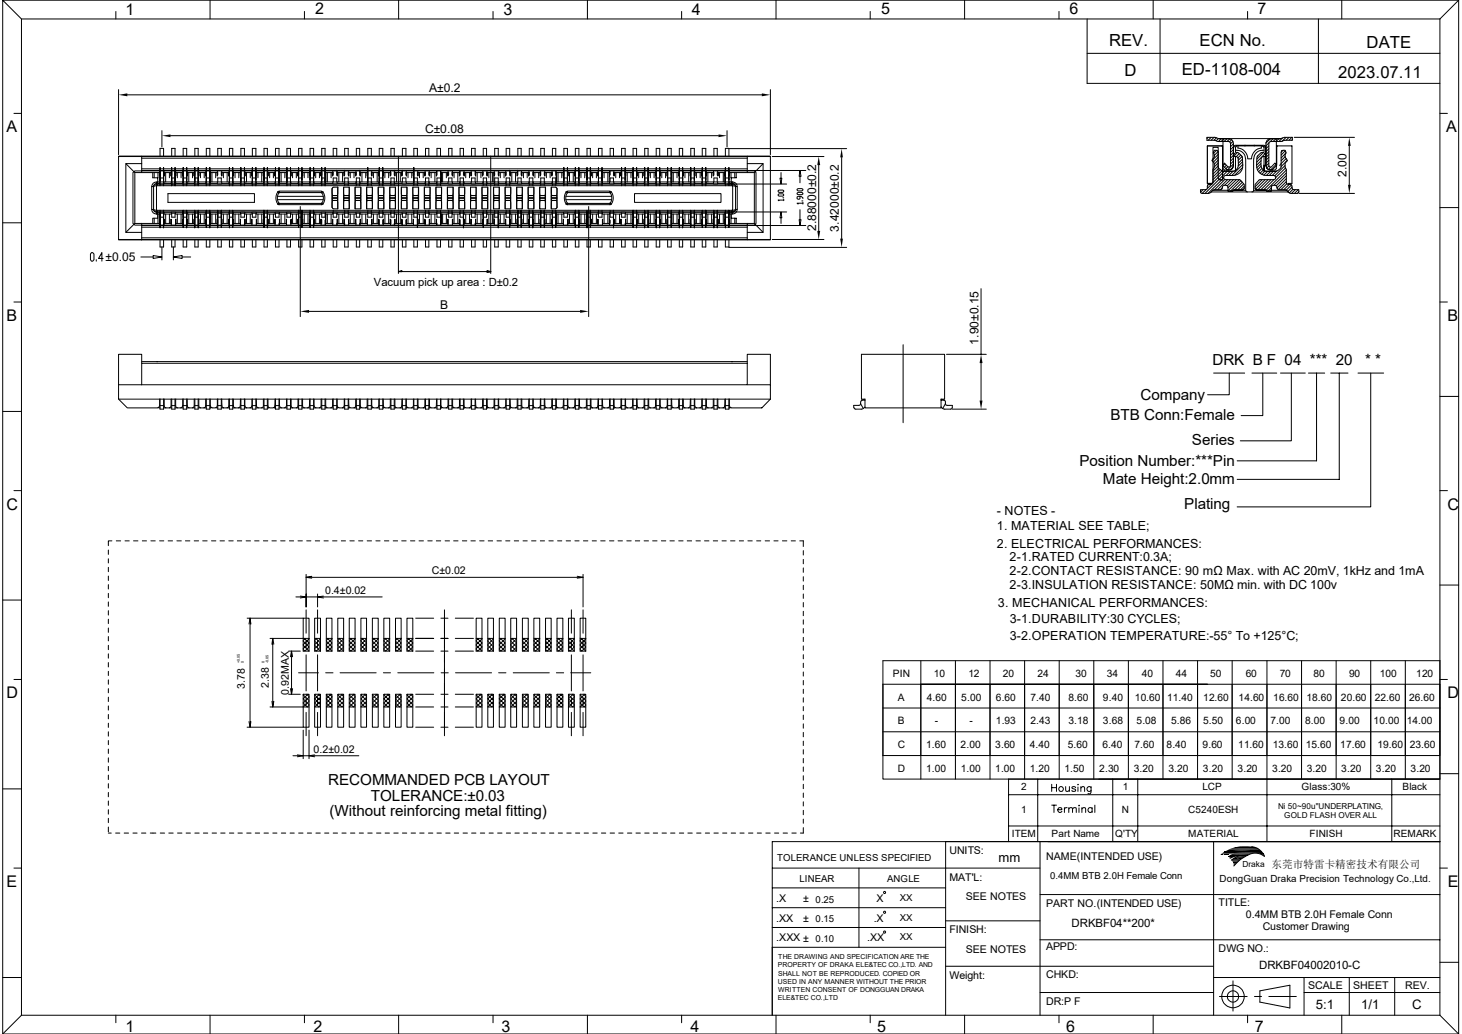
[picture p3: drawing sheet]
<svg xmlns="http://www.w3.org/2000/svg" width="297mm" height="210mm" viewBox="0 0 297 210" stroke-linecap="round" stroke-linejoin="round" font-family="sans-serif">
<defs><g id="words">
<g font-size="3.4">
<text x="225.3" y="9.4">REV.</text>
<text x="243.7" y="9.4">ECN No.</text>
<text x="277.6" y="9.6">DATE</text>
<text x="228.4" y="15.4">D</text>
<text x="240.1" y="15.2">ED-1108-004</text>
<text x="271.8" y="15.7">2023.07.11</text>
</g>
<g font-size="3.3">
<text x="25.5" y="3.1">1</text>
<text x="64.1" y="2.9">2</text>
<text x="102.3" y="3">3</text>
<text x="140.5" y="3">4</text>
<text x="179" y="2.9">5</text>
<text x="217.3" y="2.9">6</text>
<text x="255.4" y="2.9">7</text>
<text x="1.3" y="26.8">A</text>
<text x="293.8" y="26.8">A</text>
<text x="1.3" y="65.1">B</text>
<text x="294.1" y="65.1">B</text>
<text x="1.3" y="103.5">C</text>
<text x="294.1" y="103.5">C</text>
<text x="1.3" y="141.8">D</text>
<text x="294.1" y="141.8">D</text>
<text x="1.3" y="180.1">E</text>
<text x="294.1" y="180.1">E</text>
<text x="25.5" y="209.7">1</text>
<text x="63.7" y="209.7">2</text>
<text x="101.9" y="209.7">3</text>
<text x="140.3" y="209.6">4</text>
<text x="178.2" y="209.7">5</text>
<text x="216.6" y="209.7">6</text>
<text x="254.9" y="209.6">7</text>
</g>
<g font-size="3.1">
<text x="246.3" y="74.2">DRK B F 04 *** 20</text>
<text x="277.4" y="74.2">* *</text>
<text x="231.7" y="81.2">Company</text>
<text x="225.6" y="85.4">BTB Conn:Female</text>
<text x="219.3" y="94.6">Position Number:***Pin</text>
<text x="242.1" y="90.4">Series</text>
<text x="224.1" y="98.3">Mate Height:2.0mm</text>
<text x="240.6" y="103.3">Plating</text>
<text x="66.7" y="159.5">RECOMMANDED PCB LAYOUT</text>
<text x="66.9" y="165.8">(Without reinforcing metal fitting)</text>
<text x="75.3" y="162.6">TOLERANCE:±0.03</text>
</g>
<g font-size="2.7">
<text x="202.9" y="175">mm</text>
<text x="267.3" y="204.9">5:1</text>
<text x="276.5" y="204.9">1/1</text>
<text x="286.9" y="204.9">C</text>
</g>
<g font-size="2.5">
<text x="87.2" y="18.7">A±0.2</text>
<text x="86.4" y="27">C±0.08</text>
<text x="273.6" y="35.9" transform="rotate(-90 273.6 35.9)">2.00</text>
<text x="165.8" y="47" transform="rotate(-90 165.8 47)">2.88000±0.2</text>
<text x="170.4" y="47" transform="rotate(-90 170.4 47)">3.42000±0.2</text>
<text x="21.4" y="53">±0.05</text>
<text x="89.4" y="62.7">B</text>
<text x="198.8" y="70" transform="rotate(-90 198.8 70)">1.90±0.15</text>
<text x="202.5" y="107.7">1. MATERIAL SEE TABLE;</text>
<text x="202.5" y="104.6">- NOTES -</text>
<text x="202.5" y="111.2">2. ELECTRICAL PERFORMANCES:</text>
<text x="205.1" y="113.9">2-1.RATED CURRENT:0.3A;</text>
<text x="205.1" y="119.7">2-3.INSULATION RESISTANCE: 50MΩ min. with DC 100v</text>
<text x="205.1" y="116.7">2-2.CONTACT RESISTANCE: 90 mΩ Max. with AC 20mV, 1kHz and 1mA</text>
<text x="202.7" y="123.3">3. MECHANICAL PERFORMANCES:</text>
<text x="205.1" y="126.5">3-1.DURABILITY:30 CYCLES;</text>
<text x="205.1" y="129.9">3-2.OPERATION TEMPERATURE:-55° To +125°C;</text>
</g>
<g font-size="2.3">
<text x="75.9" y="58.2">Vacuum pick up area : D±0.2</text>
<text x="217.7" y="188.4">DRKBF04**200*</text>
<text x="255.8" y="196.7">DRKBF04002010-C</text>
</g>
<g font-size="2.2">
<text x="87.7" y="116.7">C±0.02</text>
<text x="66" y="120.7">0.4±0.02</text>
<text x="49.7" y="139.9" transform="rotate(-90 49.7 139.9)">3.78</text>
<text x="54.6" y="139.7" transform="rotate(-90 54.6 139.7)">2.38</text>
<text x="58.7" y="141.1" transform="rotate(-90 58.7 141.1)">0.92MAX</text>
<text x="63.7" y="153">0.2±0.02</text>
<text x="192.9" y="173.4">UNITS:</text>
<text x="192.9" y="178.9">MAT'L:</text>
<text x="212.5" y="174.6">NAME(INTENDED USE)</text>
<text x="258.3" y="176.4">东莞市特雷卡精密技术有限公司</text>
<text x="157.7" y="183.2">.X</text>
<text x="163.2" y="183.2">± 0.25</text>
<text x="178.1" y="183.2">X</text>
<text x="196.2" y="182.8">SEE NOTES</text>
<text x="212.5" y="184.2">PART NO.(INTENDED USE)</text>
<text x="247.6" y="184">TITLE:</text>
<text x="157.7" y="187.2">.XX</text>
<text x="157.7" y="191.2">.XXX ± 0.10</text>
<text x="163.2" y="187.2">± 0.15</text>
<text x="176.1" y="191.2">.XX</text>
<text x="177.5" y="187.2">.X</text>
<text x="192.9" y="189.4">FINISH:</text>
<text x="253.1" y="186.4">0.4MM BTB 2.0H Female Conn</text>
<text x="256.5" y="188.8">Customer Drawing</text>
<text x="196.2" y="193.5">SEE NOTES</text>
<text x="212.5" y="193">APPD:</text>
<text x="247.6" y="193.3">DWG NO.:</text>
<text x="192.9" y="198.9">Weight:</text>
<text x="212.5" y="198.6">CHKD:</text>
<text x="265.8" y="201">SCALE</text>
<text x="274.9" y="201">SHEET</text>
<text x="285.5" y="201">REV.</text>
<text x="212.5" y="204.2">DR:P F</text>
</g>
<g font-size="2.1">
<text x="181.4" y="137.5">PIN</text>
<text x="189.7" y="137.5">10</text>
<text x="196.7" y="137.5">12</text>
<text x="203.8" y="137.5">20</text>
<text x="210.8" y="137.5">24</text>
<text x="218.5" y="137.5">30</text>
<text x="224.8" y="137.5">34</text>
<text x="232" y="137.5">40</text>
<text x="238.9" y="137.5">44</text>
<text x="245.9" y="137.5">50</text>
<text x="253.1" y="137.5">60</text>
<text x="260" y="137.5">70</text>
<text x="266.8" y="137.5">80</text>
<text x="274.1" y="137.5">90</text>
<text x="280.3" y="137.5">100</text>
<text x="287.7" y="137.5">120</text>
<text x="182.4" y="142.3">A</text>
<text x="188.3" y="142.3">4.60</text>
<text x="195.3" y="142.3">5.00</text>
<text x="202.3" y="142.3">6.60</text>
<text x="209.3" y="142.3">7.40</text>
<text x="217" y="142.3">8.60</text>
<text x="224.1" y="142.3">9.40</text>
<text x="230.6" y="142.3">10.60</text>
<text x="237.1" y="142.3">11.40</text>
<text x="244.4" y="142.3">12.60</text>
<text x="251.6" y="142.3">14.60</text>
<text x="258.7" y="142.3">16.60</text>
<text x="265.4" y="142.3">18.60</text>
<text x="272.4" y="142.3">20.60</text>
<text x="279.3" y="142.3">22.60</text>
<text x="286.3" y="142.3">26.60</text>
<text x="182.4" y="147.2">B</text>
<text x="189.9" y="147.2">-</text>
<text x="196.9" y="147.2">-</text>
<text x="202.3" y="147.2">1.93</text>
<text x="209.3" y="147.2">2.43</text>
<text x="217" y="147.2">3.18</text>
<text x="224.1" y="147.2">3.68</text>
<text x="230.9" y="147.2">5.08</text>
<text x="237.9" y="147.2">5.86</text>
<text x="244.4" y="147.2">5.50</text>
<text x="251.1" y="147.2">6.00</text>
<text x="258.1" y="147.2">7.00</text>
<text x="265.1" y="147.2">8.00</text>
<text x="272.2" y="147.2">9.00</text>
<text x="279.1" y="147.2">10.00</text>
<text x="285.8" y="147.2">14.00</text>
<text x="182.4" y="152">C</text>
<text x="188.1" y="152">1.60</text>
<text x="195.2" y="152">2.00</text>
<text x="202.2" y="152">3.60</text>
<text x="209.2" y="152">4.40</text>
<text x="216.9" y="152">5.60</text>
<text x="223.9" y="152">6.40</text>
<text x="230.5" y="152">7.60</text>
<text x="237" y="152">8.40</text>
<text x="244.3" y="152">9.60</text>
<text x="251.5" y="152">11.60</text>
<text x="258.6" y="152">13.60</text>
<text x="265.3" y="152">15.60</text>
<text x="272.3" y="152">17.60</text>
<text x="279.8" y="152">19.60</text>
<text x="286.4" y="152">23.60</text>
<text x="182.4" y="156.8">D</text>
<text x="188.1" y="156.8">1.00</text>
<text x="195.2" y="156.8">1.00</text>
<text x="202.2" y="156.8">1.00</text>
<text x="209.2" y="156.8">1.20</text>
<text x="216.2" y="156.8">1.50</text>
<text x="223.3" y="156.8">2.30</text>
<text x="230.3" y="156.8">3.20</text>
<text x="237.4" y="156.8">3.20</text>
<text x="244.4" y="156.8">3.20</text>
<text x="251.4" y="156.8">3.20</text>
<text x="258.5" y="156.8">3.20</text>
<text x="265.5" y="156.8">3.20</text>
<text x="272.5" y="156.8">3.20</text>
<text x="279.5" y="156.8">3.20</text>
<text x="286.6" y="156.8">3.20</text>
</g>
<g font-size="2">
<text x="207.4" y="160.5">2</text>
<text x="228.1" y="160.5">1</text>
<text x="244.3" y="160.5">LCP</text>
<text x="264.4" y="160.5">Glass:30%</text>
<text x="285" y="160.5">Black</text>
<text x="207.4" y="165.1">1</text>
<text x="227.9" y="165.1">N</text>
<text x="241.4" y="165.1">C5240ESH</text>
<text x="205.6" y="170">ITEM</text>
<text x="213.6" y="170">Part Name</text>
<text x="226.6" y="170">Q'TY</text>
<text x="241.4" y="170">MATERIAL</text>
<text x="266" y="170">FINISH</text>
<text x="283.1" y="170">REMARK</text>
<text x="247.8" y="179.1">DongGuan Draka Precision Technology Co.,Ltd.</text>
</g>
<g font-size="1.9">
<text x="157.9" y="174.9">TOLERANCE UNLESS SPECIFIED</text>
<text x="162.4" y="179.1">LINEAR</text>
<text x="180.2" y="179.1">ANGLE</text>
<text x="213.3" y="178.6">0.4MM BTB 2.0H Female Conn</text>
<text x="182.8" y="183">XX</text>
<text x="182.8" y="187">XX</text>
<text x="182.8" y="191">XX</text>
</g>
<g font-size="1.7">
<text x="259.6" y="164.3">Ni 50~90u&quot;UNDERPLATING,</text>
<text x="260.9" y="166.1">GOLD FLASH OVER ALL</text>
<text x="252.4" y="176">Draka</text>
</g>
<g font-size="1.4">
<text x="158" y="196.5">PROPERTY OF DRAKA ELE&amp;TEC CO.,LTD. AND</text>
<text x="158.1" y="194.8">THE DRAWING AND SPECIFICATION ARE THE</text>
<text x="158" y="199.9">USED IN ANY MANNER WITHOUT THE PRIOR</text>
<text x="158" y="203.2">ELE&amp;TEC CO.,LTD</text>
<text x="158.1" y="198.2">SHALL NOT BE REPRODUCED. COPIED OR</text>
<text x="158.1" y="201.5">WRITTEN CONSENT OF DONGGUAN DRAKA</text>
</g>
<g font-size=".8">
<text x="48.7" y="134.7" transform="rotate(-90 48.7 134.7)">+0.05</text>
<text x="49.5" y="134.7" transform="rotate(-90 49.5 134.7)">0</text>
<text x="53.7" y="134.7" transform="rotate(-90 53.7 134.7)">0</text>
<text x="54.6" y="134.7" transform="rotate(-90 54.6 134.7)">-0.05</text>
</g>
</g></defs>
<g fill="none" stroke="#000" stroke-width=".2">
<path d="M.6 0h295.7v210h-295.7v-210l3.8 3.9M23.5 2.3v1.6M24.1 18.2v13.2M25.9 19.3h128.9M42.7 0v3.9M61.8 2.3v1.6M81 0v3.9M100.2 2.3v1.6M119.3 0v3.9M138.5 2.3v1.6M156.5 18.2v13.2M157.6 0v3.9"/>
<path d="M176.8 2.3v1.6M196 0v3.9M215.1 2.3v1.6M220.9 3.9v13h71.6M220.9 10.8h71.6M234.3 0v3.9M235.7 3.9v13M253.4 2.3v1.6M267.8 3.9v13M272.6 0v3.9M292.5 3.9h-288.1v202.3M292.5 3.9v202.3"/>
<path d="M296.3 0l-3.8 3.9M2.8 23h1.6M24.1 31.8l127.7-.1h-123v3.4M24.1 31.8v16.8M25.6 33.2l1.6 1.7 .2-.2h36.4M27.4 35.1v10.3M28.8 35.1h-1.4l-.2-.2-.2 .2v10.3l.2 .2 .2-.2h1.4M28.8 35.1h3.6M28.8 31.7l-4.7 .1M28.8 33.2h-3.2v14h3.2v1.5M28.8 34.6h134.9M28.8 34.3h123"/>
<path d="M28.8 32.1h123M31 35.1v1h1v.9h.4v.3M31.2 37.9h-.4v4.6h.4M31.2 37.9v4.6M31.3 35.1v1M31.4 37.5l.4-.1v.3l-.4 .1-.2 .2zM31.8 37.4h.2v.3M31.8 37a.94 .94 0 0 0-1 .9M31.8 37.7h117v5h-117zM32 37.4h127.8M32 37.3v-.3h-.2v.3a.58 .58 0 0 0-.6 .6M32 37.3l-.2 .1"/>
<path d="M32 37.3h116.5M32.1 35.1v1M32.4 35.1v.6M32.4 34.7v.4M32.5 36.7v-2.7v3.7v-.7M32.5 37h.7M32.5 31.7v-1.6h.7v1.6M32.5 37v-.8h.7v.8M32.5 35v.6M32.9 26.5v3.3M33.2 34.6v1M33.2 34v3.7z"/>
<path d="M33.3 37.3v-.3h1.5v.3M33.3 35.1h1.5M33.3 34.7v.4M33.3 35.1v.6M33.4 35.1v.6M33.7 35.1v1.9M34.1 39.3h17.6v1.8h-17.6zM34.4 35.1v1M34.6 27.6h111.4M34.7 35.1v.6M34.8 35.1v.6M34.8 34.7v.4"/>
<path d="M34.9 37h.7M34.9 31.7v-1.6h.7v1.6M34.9 37v-.8h.7v.8M34.9 35v.6M34.9 37v.7v-3.7v3.7M35.6 37v.7v-3.7v3.7M35.6 35v.6M35.7 37.3v-.3h1.4v.3M35.7 35.1h1.4M35.7 34.7v.4M35.7 35.1v.6M36 35.1v1"/>
<path d="M36.8 35.1v1M37.1 35.1v.6M37.1 34.7v.4M37.2 37h.7M37.2 34v3.7zM37.2 31.7v-1.6h.7v1.6M37.2 37v-.8h.7v.8M37.2 35v.6M37.9 34.6v1M37.9 36.5v-2.5v3.7v-.7M38 35.1h1.5v.6M38 34.7v.4"/>
<path d="M38 35.1v.6M38.4 35.1v1.9M39.1 35.1v1M39.4 35.1v.6M39.5 37h-1.5v.3M39.5 37v.3M39.5 34.7v.4M39.6 37h.7M39.6 31.7v-1.6h.7v1.6M39.6 37v-.8h.7v.8M39.6 35v.6M39.6 34v3.7z"/>
<path d="M40.3 37v.7v-3.7v3.4M40.3 35v.6M40.3 35.1v.6M40.3 37.3v-.3h1.5v.3M40.3 35.1h1.5M40.3 34.7v.4M40.4 35.1v.6M40.7 35.1v1M41.5 35.1v1M41.7 35.1v.6M41.8 35.1v.6M41.8 34.7v.4"/>
<path d="M41.9 37h.7M41.9 34v3.7zM41.9 31.7v-1.6h.7v1.6M41.9 37v-.8h.7v.8M41.9 35v.6M42.6 37v.7v-3.7v3.4M42.6 34.7v.9M42.7 35.1v1.9M42.7 37h1.5v.3M42.7 35.1h1.5M42.7 37v.3M42.7 34.7v.4"/>
<path d="M42.8 35.1v1.9M43.1 35.1v1.9M43.8 35.1v1M44.1 35.1v.6M44.2 34.7v.4M44.2 31.7v-1.6h.8v1.6M44.2 36.2h.8v.8h-.8zM44.2 35v.6M45 35v.6M45 37.3v-.3h1.5v.3M45 35.1h1.5M45 34.7v.4"/>
<path d="M45 35.1v.6M45.1 35.1v.6M45.4 35.1v1M46.1 35.1v1.9M46.4 35.1v.6M46.5 34.7v.4M46.5 35.1v.6M46.6 37h.7M46.6 37v.7v-3.7v3.7M46.6 31.7v-1.6h.7v1.6M46.6 37v-.8h.7v.8M46.6 34.6v1"/>
<path d="M47.3 34v3.7zM47.4 37.3v-.3h1.5v.3M47.4 35.1h1.5M47.4 34.7v.4M47.4 35.1v.6M47.5 35.1v.6M47.8 35.1v1M48.5 35.1v1M48.8 35.1v.6M48.9 34.7v.4M48.9 35.1v.6M48.9 37h.8"/>
<path d="M48.9 34v3.7zM48.9 31.7v-1.6h.8v1.6M48.9 37v-.8h.8v.8M48.9 35v.6M49.7 34.6v1M49.7 34v3.7zM49.7 37.3v-.3h1.5v.3M49.7 35.1h1.5M49.7 34.7v.4M49.7 35.1v.6M49.8 35.1v.6M50.1 35.1v1.9"/>
<path d="M50.8 35.1v1M51.1 35.1v.6M51.2 35.1v.6M51.2 34.7v.4M51.3 37h.7M51.3 31.7v-1.6h.7v1.6M51.3 37v-.8h.7v.8M51.3 37v.7v-3.7v3.4M51.3 35v.6M52 36.5v-2.5v3.7v-.7M52 35v.6M52.1 35.1v.6"/>
<path d="M52.1 37.3v-.3h1.5v.3M52.1 35.1h1.5M52.1 34.7v.4M52.4 35.1v1M53.2 35.1v1.9M53.5 35.1v.6M53.6 34.7v.4M53.6 35.1v.6M53.6 37h.7M53.6 31.7v-1.6h.7v1.6M53.6 37v-.8h.7v.8M53.6 34.6v1"/>
<path d="M53.6 36.7v-2.7v3.7v-.7M54.3 34v3.7zM54.3 35v.6M54.4 35.1v.6M54.4 37.3v-.3h1.5v.3M54.4 35.1h1.5M54.4 34.7v.4M54.5 35.1v.6M54.8 35.1v1M55.5 35.1v1M55.8 35.1v.6M55.9 34.7v.4"/>
<path d="M55.9 35.1v.6M56 37h.7M56 31.7v-1.6h.7v1.6M56 37v-.8h.7v.8M56 35v.6M56 34v3.7zM56.3 39.9h9.4M56.4 39a2.17 2.17 0 0 0 0 2.4M56.7 38.8h8.6v.3h-8.6zM56.7 38.9l-.3 .1 .3 .2a1.82 1.82 0 0 0 0 2.1l-.3 .1 .3 .2M56.7 37v.7v-3.7v3.4M56.7 34.6v1"/>
<path d="M56.8 37.3v-.3h1.4v.3M56.8 35.1h1.4M56.8 34.7v.4M56.8 35.1v.6M57.1 35.1v1.9M57.9 35.1v1M58.2 35.1v.6M58.2 34.7v.4M58.3 37h.7M58.3 34v3.7zM58.3 31.7v-1.6h.7v1.6M58.3 37v-.8h.7v.8"/>
<path d="M58.3 35v.6M59 37v.7v-3.7v3.4M59 35v.6M59.1 37.3v-.3h1.5v.3M59.1 35.1h1.5M59.1 34.7v.4M59.1 35.1v.6M59.2 35.1v.6M59.4 35.1v1M60.2 35.1v1M60.5 35.1v.6M60.6 34.7v.4"/>
<path d="M60.6 35.1v.6M60.7 37v.7v-3.7v3.7M60.7 37h.6M60.7 31.7v-1.6h.6v1.6M60.7 37v-.8h.6v.8M60.7 35v.6M61.3 35v.6M61.3 36.5v-2.5v3.7v-.7M61.4 37v.3M61.4 34.7v.4M61.5 37h1.4v.3M61.5 35.1v.6"/>
<path d="M61.8 35.1v1M62.6 35.1v1M62.9 35.1v.6M62.9 35.1h-1.4v.6M62.9 34.7v.4M63 36.5v-2.5v3.7v-.7M63 31.7v-1.6h.7v1.6M63 37v-.8h.7v.8M63 35v.6M63 37h.7M63.7 36.5v-2.5v3.7v-.7M63.7 35v.6"/>
<path d="M63.8 34.7h88v.4M63.8 35.1v.6M63.8 37.3v-.3h1.4v.3M63.8 34.7v.4M63.8 35.1h.1M63.8 35.1h1.4M64.1 35.1v1M64.9 35.1v1M65.2 35.1v.6M65.2 34.7v.4M65.3 39.2h.1M65.3 38.9l.3 .1"/>
<path d="M65.4 37h.6M65.4 39.2a1.82 1.82 0 0 1 0 2.1M65.4 31.7v-1.6h.6v1.6M65.4 37v-.8h.6v.8M65.4 35v.6M65.4 36.5v-2.5v3.7v-.7M65.6 39a2.17 2.17 0 0 1 0 2.4M65.6 39l-.2 .2M66 34.7v.9M66 34v3.7zM66.1 37h1.5v.3M66.1 37v.3"/>
<path d="M66.1 34.7v.4M66.1 35.1h.1M66.1 35.1v1.9M66.2 35.1h1.4M66.2 35.1v1.9M66.5 35.1v1.9M67.3 35.1v1M67.4 38.4v3.7M67.5 38.3v1.4M67.5 39.8v.3M67.5 39.7h1.1M67.5 35.1v.6"/>
<path d="M67.6 34.7v.4M67.6 35.1v.6M67.7 31.7v-1.6h.7v1.6M67.7 36.2h.7v.8h-.7zM67.7 35v.6M68.4 34.6v1M68.5 37.3v-.3h1.4v.3M68.5 34.7v.4M68.5 35.1h.1M68.5 35.1v.6M68.5 35.1h1.4M68.6 39.8v.3"/>
<path d="M68.6 38v4.4h-.8l-.2-.1-.1-.2M68.6 38h-.8l-.2 .1-.1 .3M68.6 38v1.7M68.8 35.1v1.9M69.6 35.1v1.9M69.8 38h1.2v4.4h-1.2zM69.8 38v1.7M69.8 39.8v.3M69.8 39.7h1.1M69.9 35.1v.6M69.9 34.7v.4M70 37h.7"/>
<path d="M70 31.7v-1.6h.7v1.6M70 37v.7M70 37v-.8h.7v.8M70 34.6v1M70.7 37v.7M70.7 35v.6M70.8 37.3v-.3h1.5v.3M70.8 34.7v.4M70.8 35.1h.1M70.8 35.1v.6M70.9 35.1h1.4M70.9 35.1v.6"/>
<path d="M70.9 39.8v.3M71 38l-.1 1.7M71.2 35.1v1M71.9 35.1v1M72.1 38l.1 1.7M72.1 38h1.2v4.4h-1.2zM72.2 39.8v.3M72.2 39.7h1.1M72.2 35.1v.6M72.3 35.1v.6M72.3 34.7v.4M72.4 37h.7"/>
<path d="M72.4 31.7v-1.6h.7v1.6M72.4 37v-.8h.7v.8M72.4 37v.7M72.4 35v.6M73.1 37v.7M73.1 34.6v1M73.2 37.3v-.3h1.4v.3M73.2 34.7v.4M73.2 35.1h.1M73.2 35.1v.6M73.2 35.1h1.4M73.3 38l-.1 1.7"/>
<path d="M73.3 39.8v.3M73.5 35.1v1.9M74.3 35.1v1M74.5 38h1.1v4.4h-1.1zM74.5 38v1.7M74.5 39.8v.3M74.5 39.7h1.1M74.6 35.1v.6M74.6 34.7v.4M74.7 34v3.7zM74.7 31.7v-1.6h.7v1.6M74.7 36.2h.7v.8h-.7z"/>
<path d="M74.7 35v.6M75.4 37v.7M75.4 35v.6M75.5 35.1v.6M75.5 37.3v-.3h1.5v.3M75.5 34.7v.4M75.5 35.1h.1M75.6 35.1v.6M75.6 35.1h1.4M75.6 39.8v.3M75.6 38v1.7M75.9 35.1v1"/>
<path d="M76.6 35.1v1.9M76.8 38l.1 1.7M76.8 38h1.2v4.4h-1.2zM76.9 39.8v.3M76.9 39.7h1M76.9 35.1v.6M77 34.7v.4M77 31.7v-1.6h.8v1.6M77 36.2h.8v.8h-.8zM77 34.6v1M77 37.4v-3.4v3.7M77.8 34v3.7z"/>
<path d="M77.8 35v.6M77.9 35.1v.6M77.9 37.3v-.3h1.4v.3M77.9 34.7v.4M77.9 35.1h.1M77.9 35.1h1.4M77.9 39.8v.3M78 38l-.1 1.7M78.2 35.1v1M79 35.1v1M79.2 38h1.1v4.4h-1.1zM79.2 39.8v.3"/>
<path d="M79.2 39.7h1.1M79.2 38v1.7M79.2 35.1v.6M79.3 35.1v.6M79.3 34.7v.4M79.4 37h.7M79.4 31.7v-1.6h.7v1.6M79.4 37v.7M79.4 37v-.8h.7v.8M79.4 35v.6M80.1 37v.7M80.1 34.6v1"/>
<path d="M80.2 37.3v-.3h1.5v.3M80.2 34.7v.4M80.2 35.1h.1M80.2 35.1v.6M80.3 35.1h1.4M80.3 35.1v.6M80.3 39.8v.3M80.3 38v1.7M80.6 35.1v1.9M80.9 31.7v23.8M81.3 35.1v1.9M81.5 38l.1 1.7"/>
<path d="M81.5 38h1.2v4.4h-1.2zM81.6 39.8v.3M81.6 39.7h1M81.6 35.1v.6M81.7 34.7v.4M81.7 35.1v.6M81.7 31.7v-1.6h.8v1.6M81.7 36.2h.8v.8h-.8zM81.7 34.6v1M82.5 35v.6M82.5 37.3v-.3h1.5v.3M82.5 34.7v.4"/>
<path d="M82.5 35.1h.1M82.5 35.1v.6M82.6 35.1h1.4M82.6 35.1v.6M82.6 39.8v.3M82.7 38l-.1 1.7M82.9 35.1v1M83.7 35.1v1M83.9 38v1.7M83.9 38h1.1v4.4h-1.1zM83.9 39.8v.3M83.9 39.7h1.1"/>
<path d="M83.9 35.1v.6M84 35.1v.6M84 34.7v.4M84.1 31.7v-1.6h.7v1.6M84.1 36.2h.7v.8h-.7zM84.1 35v.6M84.1 37.4v-3.4v3.7M84.8 37v.7M84.8 35v.6M84.9 35.1v.6M84.9 37.3v-.3h1.5v.3M84.9 34.7v.4"/>
<path d="M84.9 35.1h.1M84.9 35.1h1.5M85 39.8v.3M85 38v1.7M85.2 35.1v1M86 35.1v1M86.2 38h1.2v4.4h-1.2zM86.2 38l.1 1.7M86.2 39.7h1.1M86.2 39.8v.3M86.3 35.1v.6M86.4 34.7v.4"/>
<path d="M86.4 35.1v.6M86.4 37h.7M86.4 31.7v-1.6h.7v1.6M86.4 37v-.8h.7v.8M86.4 37v.7M86.4 35v.6M87.1 37v.7M87.1 35v.6M87.2 37.3v-.3h1.5v.3M87.2 34.7v.4M87.2 35.1h.1M87.2 35.1v.6"/>
<path d="M87.3 35.1h1.4M87.3 35.1v.6M87.3 39.8v.3M87.4 38l-.1 1.7M87.6 35.1v1M88.3 35.1v1.9M88.6 38h1.1v4.4h-1.1zM88.6 38v1.7M88.6 39.8v.3M88.6 39.7h1.1M88.6 35.1v.6M88.7 34.7v.4"/>
<path d="M88.7 35.1v.6M88.8 37h.7M88.8 31.7v-1.6h.7v1.6M88.8 37v-.8h.7v.8M88.8 37v.7M88.8 34.6v1M89.5 37v.7M89.5 34.7v.9M89.6 35.1v1.9M89.6 37h1.4v.3M89.6 37v.3M89.6 34.7v.4"/>
<path d="M89.6 35.1h.1M89.6 35.1h1.4M89.7 39.8v.3M89.7 38v1.7M89.9 35.1v1.9M90.7 35.1v1M90.9 38h1.2v4.4h-1.2zM90.9 38v1.7M90.9 39.8v.3M90.9 39.7h1.1M91 35.1v.6M91 34.7v.4"/>
<path d="M91.1 31.7v-1.6h.7v1.6M91.1 36.2h.7v.8h-.7zM91.1 35v.6M91.8 35v.6M91.9 37.3v-.3h1.5v.3M91.9 34.7v.4M91.9 35.1h.1M91.9 35.1v.6M92 35.1h1.4M92 39.8v.3M92 35.1v.6M92 38v1.7"/>
<path d="M92.2 35.1v1M93 35.1v1.9M93.2 38h1.2v4.4h-1.2zM93.3 38v1.7M93.3 39.8v.3M93.3 39.7h1.1M93.3 35.1v.6M93.4 34.7v.4M93.4 35.1v.6M93.5 37h.6M93.5 31.7v-1.6h.6v1.6M93.5 37v-.8h.6v.8"/>
<path d="M93.5 37v.7M93.5 34.6v1M94.1 37v.7M94.1 35v.6M94.3 37.3v-.3h1.4v.3M94.3 34.7v.4M94.3 35.1h.1M94.3 35.1v.6M94.3 35.1h1.4M94.4 39.8v.3M94.4 38v1.7M94.6 35.1v1"/>
<path d="M95.4 35.1v1M95.6 38v1.7M95.6 38h1.1v4.4h-1.1zM95.6 39.8v.3M95.6 39.7h1.1M95.7 35.1v.6M95.7 34.7v.4M95.8 31.7v-1.6h.7v1.6M95.8 36.2h.7v.8h-.7zM95.8 35v.6M96.5 34.6v1M96.6 34.7v.4"/>
<path d="M96.6 35.1h.1M96.6 35.1v.6M96.6 35.1h1.4v.6M96.7 39.8v.3M96.7 38v1.7M96.9 35.1v1.9M97.7 35.1v1M97.9 38h1.2v4.4h-1.2zM97.9 38l.1 1.7M98 39.8v.3M98 39.7h1.1M98 37h-1.4v.3"/>
<path d="M98.1 37v.3M98.1 34.7v.4M98.2 37h.6M98.2 31.7v-1.6h.6v1.6M98.2 37v.7M98.2 37v-.8h.6v.8M98.2 35v.6M98.8 37v.7M98.8 35v.6M98.9 37.3v-.3h1.5v.3M98.9 34.7v.4M98.9 35.1h.1"/>
<path d="M98.9 35.1v.6M99 35.1h1.4M99 35.1v.6M99.1 38l-.1 1.7M99.1 39.8v.3M99.3 35.1v1M99.7 31.7v23.8M100.1 35.1v1.9M100.2 38h1.2v4.4h-1.2zM100.3 38v1.7M100.3 39.8v.3M100.3 39.7h1.1"/>
<path d="M100.3 35.1v1.9M100.4 34.7v.4M100.4 35.1v.6M100.5 37h.7M100.5 31.7v-1.6h.7v1.6M100.5 37v.7M100.5 37v-.8h.7v.8M100.5 35.1v.5M101.2 37v.7M101.2 35v.6M101.3 37.3v-.3h1.4v.3M101.3 34.7v.4"/>
<path d="M101.3 35.1h.1M101.3 35.1v.6M101.3 35.1h1.4M101.4 39.8v.3M101.4 38v1.7M101.6 35.1v1M102.4 35.1v1M102.6 38h1.2v4.4h-1.2zM102.6 38l.1 1.7M102.7 39.8v.3M102.7 39.7h1M102.7 35.1v.6"/>
<path d="M102.7 34.7v.4M102.8 37h.7M102.8 31.7v-1.6h.7v1.6M102.8 37v-.8h.7v.8M102.8 37v.7M102.8 35v.6M103.5 37v.7M103.5 34.6v1M103.6 37.3v-.3h1.5v.3M103.6 34.7v.4M103.6 35.1h.1M103.6 35.1v.6"/>
<path d="M103.7 35.1h1.4M103.7 35.1v.6M103.7 39.8v.3M103.8 38l-.1 1.7M104 35.1v1.9M104.7 35.1v1.9M104.9 38h1.2v4.4h-1.2zM105 38v1.7M105 39.8v.3M105 39.7h1.1M105 35.1v.6M105.1 35.1v.6"/>
<path d="M105.1 34.7v.4M105.2 31.7v-1.6h.7v1.6M105.2 36.2h.7v.8h-.7zM105.2 34.6v1M105.9 35v.6M106 37.3v-.3h1.4v.3M106 34.7v.4M106 35.1h.1M106 35.1v.6M106 35.1h1.4M106.1 38l-.1 1.7M106.1 39.8v.3"/>
<path d="M106.3 35.1v1M107.1 35.1v1M107.3 38h1.2v4.4h-1.2zM107.3 38l.1 1.7M107.4 39.8v.3M107.4 39.7h1M107.4 35.1v.6M107.4 34.7v.4M107.5 37h.7M107.5 31.7v-1.6h.7v1.6M107.5 37v-.8h.7v.8M107.5 37v.7"/>
<path d="M107.5 35v.6M108.2 37v.7M108.2 35v.6M108.3 37.3v-.3h1.5v.3M108.3 34.7v.4M108.3 35.1h.1M108.3 35.1v.6M108.4 35.1h1.4M108.4 35.1v.6M108.4 39.8v.3M108.5 38l-.1 1.7M108.7 35.1v1"/>
<path d="M109.4 35.1v1M109.6 38l.1 1.7M109.6 38h1.2v4.4h-1.2zM109.7 39.8v.3M109.7 39.7h1M109.7 35.1v.6M109.8 35.1v.6M109.8 34.7v.4M109.9 37h.7M109.9 31.7v-1.6h.7v1.6M109.9 37v.7M109.9 37v-.8h.7v.8"/>
<path d="M109.9 35v.6M110.6 37v.7M110.6 35v.6M110.7 37.3v-.3h1.4v.3M110.7 34.7v.4M110.7 35.1h.1M110.7 35.1v.6M110.7 35.1h1.4M110.7 39.8v.3M110.8 38l-.1 1.7M111 35.1v1M111.8 35.1v1"/>
<path d="M112 38h.8l.3 .1 .1 .3v3.7l-.1 .2-.3 .1h-.8zM112 39.8v.3M112 39.7h1.1M112 38l.1 1.7M112.1 35.1v.6M112.1 34.7v.4M112.2 37h.7M112.2 31.7v-1.6h.7v1.6M112.2 37v-.8h.7v.8M112.2 37v.7M112.2 35v.6M112.9 37v.7"/>
<path d="M112.9 34.7v.9M113 37h1.5v.3M113 35.1h1.5M113 37v.3M113 34.7v.4M113 35.1v1.9M113.1 35.1v1.9M113.1 39.8v.3M113.2 38.3l-.1 1.4M113.4 35.1v1.9M114.1 35.1v1M114.4 35.1v.6"/>
<path d="M114.5 35.1v.6M114.5 34.7v.4M114.6 37h.7M114.6 36.7v-2.7v3.7v-.7M114.6 31.7v-1.6h.7v1.6M114.6 37v-.8h.7v.8M114.6 35v.6M114.9 39.9h9.3M115 39a2.17 2.17 0 0 0 0 2.4M115.3 38.8h8.6v.3h-8.6zM115.3 38.9l-.3 .1 .3 .2a1.82 1.82 0 0 0 0 2.1l-.3 .1 .3 .2M115.3 34.6v.5"/>
<path d="M115.3 36.5v-2.5v3.7v-.7M115.4 37.3v-.3h1.4v.3M115.4 35.1h1.4M115.4 34.7v.4M115.4 35.1v.6M115.7 35.1v1.9M116.5 35.1v1.9M116.8 35.1v.6M116.8 34.7v.4M116.9 37h.7M116.9 31.7v-1.6h.7v1.6M116.9 37v-.8h.7v.8"/>
<path d="M116.9 34.6v1M116.9 36.5v-2.5v3.7v-.7M117.6 35v.6M117.6 36.7v-2.7v3.7v-.7M117.7 35.1v.6M117.7 37.3v-.3h1.5v.3M117.7 35.1h1.5M117.7 34.7v.4M117.8 35.1v.6M118 35.1v1M118.8 35.1v1M119.1 35.1v.6"/>
<path d="M119.2 34.7v.4M119.2 35.1v.6M119.3 37h.6M119.3 31.7v-1.6h.6v1.6M119.3 37v-.8h.6v.8M119.3 35v.6M119.3 36.5v-2.5v3.7v-.7M119.9 36.5v-2.5v3.7v-.7M119.9 35v.6M120 37v.3M120 34.7v.4M120.1 37h1.4v.3"/>
<path d="M120.1 35.1v.6M120.4 35.1v1M121.2 35.1v1M121.5 35.1v.6M121.5 35.1h-1.4v.6M121.5 34.7v.4M121.6 37h.7M121.6 36.7v-2.7v3.7v-.7M121.6 31.7v-1.6h.7v1.6M121.6 37v-.8h.7v.8M121.6 35v.6M122.3 35v.6"/>
<path d="M122.3 36.7v-2.7v3.7v-.7M122.4 37.3v-.3h1.4v.3M122.4 35.1h1.4M122.4 34.7v.4M122.4 35.1v.6M122.7 35.1v1M123.5 35.1v1.9M123.8 35.1v1.9M123.8 34.7v.4M123.8 35.1v.6M123.9 39.2h.1M123.9 38.9l.3 .1"/>
<path d="M124 39.2a1.82 1.82 0 0 1 0 2.1M124 31.7v-1.6h.6v1.6M124 36.2h.6v.8h-.6zM124 34.6v1M124.2 39a2.17 2.17 0 0 1 0 2.4M124.2 39l-.2 .2M124.6 35v.6M124.7 37.3v-.3h1.5v.3M124.7 35.1h1.5M124.7 34.7v.4M124.7 35.1v.6M124.8 35.1v.6"/>
<path d="M125.1 35.1v1M125.9 35.1v1M126.1 35.1v.6M126.2 34.7v.4M126.2 35.1v.6M126.3 37h.7M126.3 36.5v-2.5v3.7v-.7M126.3 31.7v-1.6h.7v1.6M126.3 37v-.8h.7v.8M126.3 35v.6M127 34.6v1M127 36.5v-2.5v3.7v-.7"/>
<path d="M127.1 37.3v-.3h1.4v.3M127.1 35.1h1.4M127.1 34.7v.4M127.1 35.1v.6M127.4 35.1v1.9M128.2 35.1v1M128.5 35.1v.6M128.5 34.7v.4M128.6 37h.7M128.6 31.7v-1.6h.7v1.6M128.6 37v-.8h.7v.8M128.6 35v.6"/>
<path d="M128.6 34v3.7zM128.9 39.3h17.6v1.8h-17.6zM129.3 36.5v-2.5v3.7v-.7M129.3 35v.6M129.4 37.3v-.3h1.5v.3M129.4 35.1h1.5M129.4 34.7v.4M129.4 35.1v.6M129.5 35.1v.6M129.8 35.1v1M130.5 35.1v1M130.8 35.1v.6"/>
<path d="M130.9 34.7v.4M130.9 35.1v.6M131 37h.7M131 36.7v-2.7v3.7v-.7M131 31.7v-1.6h.7v1.6M131 37v-.8h.7v.8M131 35v.6M131.7 35v.6M131.7 36.7v-2.7v3.7v-.7M131.7 37.3v-.3h1.5v.3M131.7 35.1h1.5M131.7 34.7v.4"/>
<path d="M131.7 35.1v.6M131.8 35.1v.6M132.1 35.1v1M132.9 35.1v1M133.2 35.1v.6M133.2 34.7v.4M133.3 37h.7M133.3 31.7v-1.6h.7v1.6M133.3 37v-.8h.7v.8M133.3 35v.6M133.3 36.5v-2.5v3.7v-.7M134 36.7v-2.7v3.7v-.7"/>
<path d="M134 35v.6M134.1 37.3v-.3h1.5v.3M134.1 35.1h1.5M134.1 34.7v.4M134.1 35.1v.6M134.5 35.1v1M135.2 35.1v1M135.5 35.1v.6M135.6 34.7v.4M135.6 35.1v.6M135.6 37h.8M135.6 31.7v-1.6h.8v1.6"/>
<path d="M135.6 37v-.8h.8v.8M135.6 35v.6M135.6 36.5v-2.5v3.7v-.7M136.4 34.7v.9M136.4 36.9v-2.9v3.7v-.7M136.4 37h1.5v.3M136.4 35.1h1.5M136.4 37v.3M136.4 34.7v.4M136.4 35.1v1.9M136.5 35.1v1.9M136.8 35.1v1.9"/>
<path d="M137.5 35.1v1M137.8 35.1v.6M137.9 35.1v.6M137.9 34.7v.4M138 37h.7M138 31.7v-1.6h.7v1.6M138 37v-.8h.7v.8M138 35v.6M138 36.5v-2.5v3.7v-.7M138.7 35v.6M138.7 36.5v-2.5v3.7v-.7M138.8 37.3v-.3h1.5v.3"/>
<path d="M138.8 35.1h1.5M138.8 34.7v.4M138.8 35.1v.6M138.9 35.1v.6M139.1 35.1v1M139.9 35.1v1.9M140.2 35.1v.6M140.3 34.7v.4M140.3 37h.8M140.3 31.7v-1.6h.8v1.6M140.3 37v-.8h.8v.8M140.3 34.6v1"/>
<path d="M140.3 36.5v-2.5v3.7v-.7M141.1 35v.6M141.1 36.5v-2.5v3.7v-.7M141.1 35.1v.6M141.1 37.3v-.3h1.5v.3M141.1 35.1h1.5M141.1 34.7v.4M141.2 35.1v.6M141.5 35.1v1M142.2 35.1v1M142.5 35.1v.6M142.6 35.1v.6"/>
<path d="M142.6 34.7v.4M142.7 37h.7M142.7 31.7v-1.6h.7v1.6M142.7 37v-.8h.7v.8M142.7 35v.6M142.7 36.5v-2.5v3.7v-.7M143.4 34.6v.5M143.4 36.5v-2.5v3.7v-.7M143.5 35.1v.6M143.5 37.3v-.3h1.4v.3M143.5 35.1h1.4M143.5 34.7v.4"/>
<path d="M143.8 35.1v1.9M144.6 35.1v1M144.9 35.1v.6M144.9 34.7v.4M145 31.7v-1.6h.7v1.6M145 36.2h.7v.8h-.7zM145 35v.6M145.7 35v.6M145.8 37.3v-.3h1.5v.3M145.8 34.7v.4M145.8 35.1v.6M145.8 35.1h1.5"/>
<path d="M145.9 35.1v.6M146.2 35.1v1M146.9 35.1v1.9M147.2 35.1v1.9M147.3 35.1v.6M147.3 34.7v.4M147.4 37h.7M147.4 31.7v-1.6h.7v1.6M147.4 37v-.8h.7v.8M147.4 35.1v.5M147.4 34v3.7zM147.7 26.5v3.3"/>
<path d="M148.1 35v.6M148.1 30.2h23.9M148.1 36.5v-2.5v3.7v-.7M148.2 35.1h3.6M148.2 34.7v.4M148.2 35.1v.6M148.5 35.1v1M148.5 37.3l.3 .1M148.8 37.4l.4 .1 .2 .5-.6-.3zM148.8 37h-.3v.3M148.8 37.4h-.3v.3M148.8 37a.94 .94 0 0 1 1 .9"/>
<path d="M148.8 37v.3a.58 .58 0 0 1 .6 .6M149.3 35.1v1M149.4 37.9h.4v4.6h-.4M149.4 37.9v4.6M149.6 35.1v1h-1.1v.9h-.3v.3M151.8 35.1h1.4l.2-.2 .2 .2v10.3l-.2 .2-.2-.2h-1.4M151.8 31.7l4.7 .1M151.8 33.2v1.5h1.4l.2 .2 1.6-1.7M151.8 31.8h4.7v16.8h-4.7v-1.4h3.2v-14h-3.2zM153.2 35.1v10.3M156.9 31.8h10.5M158.1 39.5l.1-.1h.8l.2 .3-.2 .1h-.8z"/>
<path d="M158.1 38.7l.1-.1h.8l.2 .3-.2 .2h-.8zM158.5 36.2h.3l-.1 1.2zM158.7 35.1v1.1M161.9 39.2l.2-.1h.8l.2 .3-1 .1zM161.9 38.4l1-.1 .2 .3-.2 .2h-.8zM162.5 39.9v.4l-.2 .2-.4-.2v-.3l.2-.1h.6l.4 .3v.1M162.5 34.6l.2 1.2h-.4zM162.5 35.8v1.3M166.3 33.5v13.4M171 32v16.5M244.4 38.5l-.5 .6M245 38.5l-.8 .8"/>
<path d="M245.3 29.6h3.1v6.9h-.6h.6v-6.9h-3.1v7.7h.8h-.8zM245.3 38.3l.8-.8h-.7l-.2 .9-1.3 .1 .1 .7 .2 .1M245.4 27.9l-.2 .3M245.4 37.5l-.1 .1M246 27.9l-.6 .6M246.1 37.3v.2M246.3 32.6l.2 .4M246.4 38.7h3.1M246.4 37.1l-.1 .2-.2 .1M246.4 34.4v2.7M246.5 30.9l.1 .4M246.6 34.2l-.1 .2"/>
<path d="M246.6 32l-.3 .6M246.6 27.9l-.6 .6M246.6 31.3v.7M246.7 33.9l-.2 .3M246.9 28.5l.6 .2h2.2M247.1 28l-.5 .5M247.1 30.5h-.4l-.2 .3M247.1 30.6h.3l.1 .3v3.1M247.1 30.5l-.6 .7M247.2 28l-.4-.1h-1.6v.6h1.6M247.2 28l.5 .2M247.5 36.2v-6.3h-1.1v7l-.1 .3-.2 .1"/>
<path d="M247.5 36.2l.1 .2 .2 .1M247.5 31.9l-1 1 .2 1M247.5 30.8l-.8 .8M247.5 31.4l-1.2 1.2M247.5 32.5l-.8 .9M247.5 33.1l-.8 .8M247.5 33.7l-1.1 1.1M247.5 34l.1 .2M247.6 34.2l-1.2 1.1M247.6 34.2l.7 .5 .4 .1-2.3 2.3M247.7 28.2h2.2l.4 .2 .2 .6M247.9 34.5l-1.5 1.4"/>
<path d="M247.9 38.5l-1.3 .1-1.1 .7h-1.3M248.1 28.2l-.6 .5M248.2 29.6l.2 .2M248.2 34.7l-1.8 1.8M248.3 38.1l-.4 .4M248.4 34.8h2.6M248.5 28.2v6l.3 .3h.8M248.5 33.7l.6 .6a.85 .85 0 0 0 .9 .2 .85 .85 0 0 0 .5-.8 .84 .84 0 0 1-1.2 .7M248.5 33.7v-.3l.3-.3 .7 .8M248.6 36l.1 .4h.2l2.9 .1M248.6 36.2l-3.2 3.1M248.7 28.2l-.6 .5"/>
<path d="M248.7 37.7l-.3 .1-.2 .6-.3 .1M248.7 37.6h.4M248.7 34.8h1.6M248.8 36.4l-2 2.1M248.9 33.3l-.4 .4M249.1 33.6l-.3 .4M249.1 37.7l.3 .1 .1 .2v.8h.9M249.3 28.2l-.6 .5M249.3 34.5h-.1M249.3 34.8l-4.5 4.5M249.4 36.5l-2 2M249.4 33.9l-.4 .3"/>
<path d="M249.5 38.8h.9M249.7 28.8l.2 .2M249.9 28.2l-.6 .5M249.9 34.8l-.8 .8M249.9 33.7l-.1 .3-.3-.1M250 29v4.7M250 36.5l-1.2 1.1M250.2 28.4l-.4 .4M250.4 34.8l-.8 .8M250.5 28.7l-.5 .5M250.5 38.7h2.6M250.5 33.9l-.6 .6"/>
<path d="M250.6 29.2l-.6 .6M250.6 30.4l-.6 .5M250.6 30.9l-.6 .6M250.6 31.5l-.6 .6M250.6 32.1l-.6 .6M250.6 32.7l-.6 .6M250.6 33.3l-1.2 1.2M250.6 29v4.7M250.6 36.5l-1.3 1.2M250.6 31.8h.5M250.9 29.5h5.9M250.9 29.5l-.2 .1-.1 .3"/>
<path d="M251 30.9v-1l.2-.3h5.3l.3 .3v1M251 30.5a1.77 1.77 0 0 1 2 1.8M251 31.7v3.1v-1.3M251 31.8l.3 .1 .2 .2M251.1 29.8h-.5l-.6 .6M251.2 36.5l-1.7 1.6M251.4 30.9l-.8 .9M251.5 30.1a2.25 2.25 0 0 1 2 2.2M251.5 29.6v.5M251.5 32.1l.1 1.5M251.5 33.5a1.23 1.23 0 0 1-1.2 1.3M251.8 36.5l1 1-.1 .9-.3 .2h-1.7l-.3 .2"/>
<path d="M251.8 31.2l-.6 .6M251.8 36.5l-2.3 2.2M252.1 31.5l-.6 .5M252.1 36.7l-2.1 2.1M252.2 31.7l.1 .2a4 4 0 0 1-.1 2.8 2.06 2.06 0 0 1-1.8 .9h-1.4l-.3 .1-.1 .3M252.3 31.7l-.7-.6a.63 .63 0 0 0-.7 0 .63 .63 0 0 0-.2 .7M252.3 31.8l-.8 .8M252.4 37l-1.6 1.6M252.4 32.3l-.8 .8M252.4 32.9l-.8 .8M252.5 33.4l-2.3 2.2M252.5 34l-1.7 1.6"/>
<path d="M252.6 37.3l-1.2 1.3M252.8 37.8l-.8 .8M252.9 29.5v.1M253 29.5v.1M253.1 32.3v6.4M253.1 38.7l.1 .2 .2 .1M253.5 32.3h.7M254.7 32.3v6.4M254.7 38.7l-.1 .2-.3 .1M254.8 29.5v.1M254.9 29.5v.1M255.3 33.6a1.96 1.96 0 0 0 2 2h1.5l.2 .1 .1 .3"/>
<path d="M255.4 31.9l-.1 1.7M255.5 31.7l-.1 .2M256.1 31.1l-.6 .6M256.2 31.1a.63 .63 0 0 1 .6 0 .63 .63 0 0 1 .3 .7M256.2 33.2l-.9 .9M256.2 33.8l-.8 .7M256.2 33.5a1.23 1.23 0 0 0 1.3 1.3M256.2 32.6l-.9 1M256.2 32.1v1.5M256.2 29.6v.5M256.3 30.1a2.25 2.25 0 0 0-2 2.2M256.3 34.2l-.6 .7"/>
<path d="M256.4 36.5l-1.4 1.4M256.6 34.5l-.6 .7M256.7 30.9l-1.3 1.4M256.7 29.8h.5M256.8 34.8h2.6M256.8 31.7v3.1v-1.3M256.8 30.5a1.78 1.78 0 0 0-2.1 1.8M256.8 29.5l.3 .1 .1 .3M257 31.2l-1.7 1.7M257 34.8l-.7 .6M257 36.5l-1.9 1.9M257.1 31.8l-.7 .1-.2 .2"/>
<path d="M257.2 29.6l.6-.6v4.7M257.2 31.6l-.2 .2M257.2 29v4.7M257.2 33.7a.85 .85 0 0 0 .5 .8 .85 .85 0 0 0 1-.2l.6-.6M257.2 33.7a.92 .92 0 0 0 1.3 .8M257.6 36.5l-2.1 2.1M257.8 29.6l-.6 .6M257.8 30.2l-.6 .6M257.8 30.8l-.6 .6M257.8 31.4l-.6 .6M257.8 32l-.6 .6M257.8 32.6l-.6 .5"/>
<path d="M257.8 33.1l-.6 .6M257.8 33.7l-.5 .5M257.8 33.7l.2 .3 .2-.1M258.1 28.2h2M258.1 28.2l-.9 .8M258.1 28.2l-.6 .2-.3 .6M258.1 28.8l-.3 .2M258.1 34l-.5 .5M258.1 34.8l-.8 .8M258.2 36.5l-2.1 2.1M258.3 38.2l-.7 .6M258.3 38.7l-.1 .1"/>
<path d="M258.3 37.7v1.1h-1M258.6 28.2l-.5 .5h2.2l.6-.2M258.6 37.7l-.2 .1-.1 .2v.8h-1M258.6 37.6h.5M258.7 34.8l-.8 .8M258.8 36.5l-2.1 2.1M259.1 34.8h-1.7l-.6 .8M259.2 36l-.1 .4-.3 .1h-2.9l-.9 1 .1 .9 .2 .2h1.7l.3 .2M259.2 28.2l-.6 .5M259.2 33.4l-1.1 1.1M259.3 28.2v6l-.3 .3h-.8M259.3 33.4l-.3-.3-.7 .8"/>
<path d="M259.3 34.8l-.9 .8M259.4 33.6v-4h3.1v7.7h-.8M259.5 38.2v.2l.3 .1h1.3l.2 .2M259.5 29.6l-.1 .2M259.8 28.2l-.6 .5M260.1 28.2l.8-.3h1.7v.6h-1.7M260.1 34.2l-.6 .5-.5 .1M260.2 28.2h-12.7l-.4 .4M260.2 34l-.1 .2M260.3 30.9v3.1M260.4 30.6l-.1 .3M260.4 30.6h-.1"/>
<path d="M260.5 28.1l-.7 .6M260.6 30.6h-.2M261.1 31.8l-.8 .8M261.1 33.6l-2.1 2.1M261.1 30.6l-.8 .9M261.1 31.3l.1 .7M261.2 34.2l.1 .2v2.7l.1 .2 .3 .1M261.2 32l.3 .6M261.2 34.1l-2 2M261.2 32.9l-.1 .3v.8l.1 .2M261.2 30.9l-.1 .4M261.2 30.8l-.1-.3h-.5l-.3 .4"/>
<path d="M261.2 31.1l-.9 1M261.3 27.9l-.9 .8M261.3 32.2l-1 1-.1 .3-.3 .1M261.3 36.3l-1.9 1.9-.1-.4-.2-.1M261.3 34.5l-4.1 4.2h-2.5M261.3 35.1l-2.5 2.5M261.3 35.7l-2 2M261.3 36.9l-1.6 1.6M261.4 37.3l-1.2 1.2M261.5 32.6l-1.2 1.2M261.5 32.6l-.3 .4M261.6 38.9v.1h-15.5v-.1"/>
<path d="M261.7 37.5h.7l.1 .7M261.9 27.9l-.6 .6M261.9 37.5l-1.1 1M262.4 37.5l-1.1 1.1M262.4 27.9l-.5 .6M262.5 38.1l-.9 .8M262.5 38.2l.1 .2 .2 .1h1.1l-.1 .7-1.6 .1-.8-.6h-3.1M262.6 28.4l-.2 .1M262.6 38.5l-.6 .7M262.9 27.9h12.3M263.1 38.5l-.7 .8M263.7 38.5l-.7 .8"/>
<path d="M263.9 39l-.3 .3M263.9 39.3h11.3M274.1 29.6v7.9M292.5 23h1.5M.6 45.3h3.8M18.6 51.3h.2l.3 .3v1.1l-.3 .3h-.2l-.2-.3v-1.1zM19.6 52.7v.3M21 52.5h-1l.7-1.2v1.7M24.1 48.6h127.7l-123 .1M24.1 48.6l4.7 .1M25.6 47.2l1.6-1.6 .2 .1h1.4v1.5M28.6 52.2h2.5"/>
<path d="M28.8 45.4h3.6M28.8 45.4v.3h37.3M28.8 46.1h123M28.8 45.8h134.9M28.8 48.3h123M30.8 42.5a.94 .94 0 0 0 1 1M31.1 51.9l1.8 .3-1.8 .3zM31.2 42.5a.58 .58 0 0 0 .6 .6M31.3 44.3v1.1M31.8 43.1h.2M31.8 43.1l-.2-.1a.47 .47 0 0 1-.4-.5l.2 .2h.4v.8M32 43.1h127.8"/>
<path d="M32 43.4v.9h-1v1.1M32 43.1v.4h-.2M32 42.7v.4h-.2M32 43.1h31.8M32.1 43.5v1.9M32.4 44.5v.9M32.4 43.1v.4h-.4M32.4 45.4v.3M32.5 43.1v3.2v-3.6v.6M32.5 43.3h.7M32.5 48.6v1.6h.7v-1.5M32.5 43.3v.8h.7v-.8"/>
<path d="M32.5 44.7v.8M32.9 50.2v2.6M33.2 45.3v.5M33.2 43.1v3.2v-3.6v.6M33.3 43.1v.4h1.5v-.4M33.3 45.4h1.5M33.3 45.4v.3M33.3 44.5v.9M33.4 44.5v.9M33.7 43.5v1.9M34.4 43.5v1.9M34.7 44.5v.9"/>
<path d="M34.8 45.4v.3M34.8 44.5v.9M34.9 43.3h.7v.8h-.7zM34.9 48.7v1.5h.7v-1.5M35.2 50.2v2.6M35.2 52.2l1.8-.3v.6zM35.7 43.1v.4h1.4v-.4M35.7 45.4h1.4M35.7 45.4v.3M35.7 44.5v.9M36 43.5v1.9M36.8 43.5v1.9"/>
<path d="M37 52.2h1.7M37.1 44.5v.9M37.1 45.4v.3M37.2 43.3h.7M37.2 42.7v3.5v-3.5v.6M37.2 43.3v.8h.7v-.8M37.2 48.7v1.5h.7v-1.5M37.9 45.3v.5M37.9 43.1v3.2v-3.6v.6M38 43.1v.4h1.5M38 45.4v.3M38 44.5v.9"/>
<path d="M38.4 43.5v1.9M39.1 43.5v1.9M39.4 44.5v.9M39.5 44.5v.9h-1.5M39.5 43.1v.4M39.5 45.4v.3M39.6 43.3h.7M39.6 48.6v1.6h.7v-1.5M39.6 43.3v.8h.7v-.8M39.6 43.1v3.2v-3.6v.6M40.3 43.1v3.2v-3.6v.6M40.3 44.5v.9"/>
<path d="M40.3 43.1v.4h1.5v-.4M40.3 45.4h1.5M40.3 45.4v.3M40.4 44.5v.9M40.7 43.5v1.9M41.5 43.5v1.9M41.7 44.5v.9M41.8 44.5v.9M41.8 45.4v.3M41.9 43.3h.7M41.9 42.7v3.5v-3.5v.6M41.9 48.6v1.6h.7v-1.6"/>
<path d="M41.9 43.3v.8h.7v-.8M41.9 44.7v.8M42.6 43.1v3.2v-3.6v.6M42.6 44.7v1.1M42.7 45.4h1.5M42.7 43.1v.4M42.7 45.4v.3M42.7 43.5v1.9M42.8 43.5v1.9M43.1 43.5v1.9M43.8 43.5v1.9M44.1 44.5v.9"/>
<path d="M44.2 43.1v.4h-1.5M44.2 45.4v.3M44.2 43.3h.8M44.2 48.6v1.6h.8v-1.5M44.2 43.3v.8h.8v-.8M44.2 44.7v.8M44.2 43.1v3.2v-3.6v.6M45 42.7v3.5v-3.5v.6M45 43.1v.4h1.5v-.4M45 45.4h1.5M45 45.4v.3M45 44.5v.9"/>
<path d="M45.1 44.5v.9M45.4 43.5v1.9M46.1 43.5v1.9M46.4 44.5v.9M46.5 45.4v.3M46.5 44.5v.9M46.6 43.3h.7M46.6 43.1v3.2v-3.6v.6M46.6 48.6v1.6h.7v-1.6M46.6 43.3v.8h.7v-.8M46.6 45.3v.5M47.3 42.7v3.5z"/>
<path d="M47.4 44.5v.9M47.4 43.1v.4h1.5v-.4M47.4 45.4h1.5M47.4 45.4v.3M47.5 44.5v.9M47.8 43.5v1.9M48.5 43.5v1.9M48.8 44.5v.9M48.9 45.4v.3M48.9 44.5v.9M48.9 48.6v1.6h.8v-1.5M48.9 43.3h.8v.8h-.8z"/>
<path d="M49.7 45.3v.5M49.7 43.1v.4h1.5v-.4M49.7 45.4h1.5M49.7 45.4v.3M49.7 44.5v.9M49.8 44.5v.9M50.1 43.5v1.9M50.8 43.5v1.9M51.1 44.5v.9M51.2 45.4v.3M51.2 44.5v.9M51.3 43.3h.7v.8h-.7z"/>
<path d="M51.3 48.7v1.5h.7v-1.5M52.1 43.1v.4h1.5v-.4M52.1 45.4h1.5M52.1 45.4v.3M52.1 44.5v.9M52.4 43.5v1.9M53.2 43.5v1.9M53.5 44.5v.9M53.6 44.5v.9M53.6 45.4v.3M53.6 43.3h.7M53.6 48.6v1.6h.7v-1.6"/>
<path d="M53.6 43.3v.8h.7v-.8M53.6 44.7v1.1M53.6 42.7v3.5v-3.5v.6M54.3 43.1v3.2v-3.6v.6M54.3 44.7v.8M54.4 43.1v.4h1.5v-.4M54.4 45.4h1.5M54.4 45.4v.3M54.4 44.5v.9M54.5 44.5v.9M54.8 43.5v1.9M55.5 43.5v1.9"/>
<path d="M55.8 44.5v.9M55.9 45.4v.3M55.9 44.5v.9M56 43.3h.7v.8h-.7zM56 48.7v1.5h.7v-1.5M56.3 40.6h9.4M56.7 45.3v.5M56.7 41.6h8.6M56.8 43.1v.4h1.4v-.4M56.8 45.4h1.4M56.8 45.4v.3M56.8 44.5v.9"/>
<path d="M57.1 43.5v1.9M57.9 43.5v1.9M58.2 44.5v.9M58.2 45.4v.3M58.3 43.3h.7v.8h-.7zM58.3 48.7v1.5h.7v-1.5M59 44.7v.8M59.1 43.1v.4h1.5v-.4M59.1 45.4h1.5M59.1 45.4v.3M59.1 44.5v.9M59.2 44.5v.9"/>
<path d="M59.4 43.5v1.9M60.2 43.5v1.9M60.5 44.5v.9M60.6 45.4v.3M60.6 44.5v.9M60.7 42.7v3.5v-3.5v.6M60.7 43.3h.6M60.7 43.3v.8h.6v-.8M60.7 48.7v1.5h.6v-1.5M61 42v22.3M61.3 42.7v3.5v-3.5v.6M61.4 43.1v.4"/>
<path d="M61.4 45.4v.3M61.5 44.5v.9h1.4M61.5 44.5v.9M61.8 43.5v1.9M62.6 43.5v1.9M62.9 44.5v.9M62.9 43.1v.4h-1.4M62.9 45.4v.3M63 43.3h.7M63 48.6v1.6h.7v-1.6M63 42.7v3.5zM63 43.3v.8h.7v-.8"/>
<path d="M63.7 42.7v3.5zM63.8 43.1h84.7M63.8 43.1v.4h1.4v-.4M63.8 45.4h1.4M63.8 45.4v.3M63.8 44.5v.9M64.1 43.5v1.9M64.9 43.5v1.9M65.2 44.5v.9M65.2 45.4v.3M65.3 41.6v-.3h-8.6v.3M65.3 41.3h.1"/>
<path d="M65.4 43.3h.6v.8h-.6zM65.4 48.7v1.5h.6v-1.5M65.4 44.7v.8M65.4 41.3l.2 .1M65.6 41.4l-.3 .2M66 44.7v1.1M66.1 43.5v1.9M66.1 45.4h1.5M66.1 43.1v.4M66.1 45.4v.3M66.1 45.7h1.5M66.1 43.5h.1"/>
<path d="M66.2 43.5v1.9M66.5 43.5v1.9M67.3 43.5v1.9M67.5 44.5v.9M67.5 40.8v1.4M67.5 40.3v.4M67.5 40.1v.2M67.5 40.7h1.1M67.5 40.1h1.1M67.5 40.3h1.1M67.6 44.5v.9M67.6 43.1v.4h-1.4"/>
<path d="M67.6 45.4v.3M67.6 45.7h.9M67.7 42.7v.6M67.7 48.7v1.5h.7v-1.5M67.7 43.3h.7v.8h-.7zM68.4 45.3v.5M68.5 45.4h1.4M68.5 43.1v.4M68.5 45.4v.3M68.5 45.7h1.4M68.5 43.5h.1M68.5 44.5v.9"/>
<path d="M68.6 40.3v.4M68.6 40.1v.2M68.6 40.8v1.6M68.8 43.5v1.9M69.6 43.5v1.9M69.8 40.3v.4M69.8 40.1v.2M69.8 40.8v1.6M69.8 40.7h1.1M69.8 40.1h1.1M69.8 40.3h1.1M69.9 44.5v.9"/>
<path d="M69.9 43.1v.4h-1.4M69.9 45.4v.3M69.9 45.7h.9M70 43.3h.7M70 42.7v.6M70 43.3v.8h.7v-.8M70 48.7v1.5h.7v-1.5M70 45.3v.5M70.7 42.7v.6M70.8 43.1v.4h1.5v-.4M70.8 45.4h1.5M70.8 45.4v.3"/>
<path d="M70.8 45.7h1.5M70.8 44.5v.9M70.9 44.5v.9M70.9 40.8l.1 1.6M70.9 40.3v.4M70.9 40.1v.2M71.2 43.5v1.9M71.9 43.5v1.9M72.2 40.8l-.1 1.6M72.2 40.3v.4M72.2 40.7h1.1M72.2 40.1v.2"/>
<path d="M72.2 40.1h1v.2h-1M72.2 44.5v.9M72.3 44.5v.9M72.3 45.4v.3M72.3 45.7h.9M72.4 43.3h.7v.8h-.7zM72.4 48.7v1.5h.7v-1.5M73.1 45.3v.5M73.2 43.1v.4h1.4v-.4M73.2 45.4h1.4M73.2 45.4v.3M73.2 45.7h1.4"/>
<path d="M73.2 44.5v.9M73.2 40.8l.1 1.6M73.3 40.3v.4M73.5 43.5v1.9M74.3 43.5v1.9M74.5 40.3v.4M74.5 40.8v1.6M74.5 40.1v.2M74.5 40.7h1.1M74.5 40.1h1.1M74.5 40.3h1.1M74.6 44.5v.9"/>
<path d="M74.6 45.4v.3M74.6 45.7h.9M74.7 43.3h.7M74.7 48.6v1.6h.7v-1.6M74.7 42.7v.6M74.7 43.3v.8h.7v-.8M75.4 42.7v.6M75.5 44.5v.9M75.5 43.1v.4h1.5v-.4M75.5 45.4h1.5M75.5 45.4v.3M75.5 45.7h1.5"/>
<path d="M75.6 44.5v.9M75.6 40.8v1.6M75.6 40.3v.4M75.6 40.1v.2M75.9 43.5v1.9M76.6 43.5v1.9M76.9 40.8l-.1 1.6M76.9 40.3v.4M76.9 40.1v.2M76.9 40.1h1M76.9 40.3h1M76.9 40.7h1"/>
<path d="M76.9 44.5v.9M77 45.4v.3M77 45.7h.9M77 43.3h.8M77 43.3v.8h.8v-.8M77 42.7v.6M77 44.7v1.1M77.8 48.6v1.6h-.8v-1.5M77.8 42.7v.6M77.8 44.7v.8M77.9 43.1v.4h1.4v-.4M77.9 45.4h1.4"/>
<path d="M77.9 45.4v.3M77.9 45.7h1.4M77.9 44.5v.9M77.9 40.3v.4M77.9 40.1v.2M77.9 40.8l.1 1.6M78.2 43.5v1.9M79 43.5v1.9M79.2 40.3v.4M79.2 40.7h1.1M79.2 40.8v1.6M79.2 40.1v.2"/>
<path d="M79.2 40.1h1.1v.2h-1.1M79.2 44.5v.9M79.3 45.4v.3M79.3 44.5v.9M79.3 45.7h.9M79.4 43.3h.7M79.4 48.6v1.6h.7v-1.6M79.4 42.7v.6M79.4 43.3v.8h.7v-.8M79.4 44.7v.8M80.1 42.7v.6M80.1 45.3v.5"/>
<path d="M80.2 43.1v.4h1.5v-.4M80.2 45.4h1.5M80.2 45.4v.3M80.2 45.7h1.5M80.2 44.5v.9M80.3 44.5v.9M80.3 40.8v1.6M80.3 40.3v.4M80.6 43.5v1.9M80.9 55.2h.8h-.8l.8-.2-.8 .2h18.8h-.8h.8l-.8 .1 .8-.1-.8-.2 .8 .2M81.3 43.5v1.9M81.6 40.8l-.1 1.6"/>
<path d="M81.6 40.3v.4M81.6 40.1v.2M81.6 40.7h1M81.6 40.1h1M81.6 40.3h1M81.6 44.5v.9M81.7 45.4v.3M81.7 45.7h.8M81.7 44.5v.9M81.7 43.3h.8v.8h-.8zM81.7 48.7v1.5h.8v-1.5M81.7 44.7v1.1"/>
<path d="M82.5 44.7v.8M82.5 44.5v.9M82.5 43.1v.4h1.5v-.4M82.5 45.4h1.5M82.5 45.4v.3M82.5 45.7h1.5M82.6 44.5v.9M82.6 40.8l.1 1.6M82.6 40.3v.4M82.6 40.1v.2M82.9 43.5v1.9M83.7 43.5v1.9"/>
<path d="M83.9 40.8v1.6M83.9 40.3v.4M83.9 40.1v.2M83.9 40.7h1.1M83.9 40.1h1.1M83.9 40.3h1.1M83.9 44.5v.9M84 45.4v.3M84 45.7h.9M84 44.5v.9M84.1 43.3h.7M84.1 42.7v.6"/>
<path d="M84.1 43.3v.8h.7v-.8M84.1 48.7v1.5h.7v-1.5M84.8 42.7v3.5v-2.9M84.9 43.1v.4h1.5v-.4M84.9 45.4h1.5M84.9 45.4v.3M84.9 45.7h1.5M84.9 44.5v.9M85 40.8v1.6M85 40.3v.4M85 40.1v.2M85.2 43.5v1.9"/>
<path d="M86 43.5v1.9M86.2 40.7h1.1M86.2 40.3v.4M86.3 40.8l-.1 1.6M86.3 44.5v.9M86.4 45.4v.3M86.4 45.7h.8M86.4 44.5v.9M86.4 43.3h.7M86.4 48.6v1.6h.7v-1.6M86.4 43.3v.8h.7v-.8M86.4 42.7v.6"/>
<path d="M86.4 44.7v.8M87.1 42.7v.6M87.2 44.5v.9M87.2 43.1v.4h1.5v-.4M87.2 45.4h1.5M87.2 45.4v.3M87.2 45.7h1.5M87.3 44.5v.9M87.3 40.3v.4M87.3 40.8l.1 1.6M87.3 40.1v.2M87.3 40.1h-1v.2h1"/>
<path d="M87.6 43.5v1.9M88.3 43.5v1.9M88.6 40.3v.4M88.6 40.1v.2M88.6 40.7h1.1M88.6 40.1h1.1M88.6 40.3h1.1M88.6 40.8v1.6M88.6 44.5v.9M88.7 45.4v.3M88.7 45.7h.9M88.7 44.5v.9"/>
<path d="M88.8 43.3h.7M88.8 48.6v1.6h.7v-1.6M88.8 42.7v.6M88.8 43.3v.8h.7v-.8M88.8 45.3v.5M89.5 42.7v.6M89.5 44.7v1.1M89.6 43.5v1.9M89.6 45.4h1.4M89.6 43.1v.4M89.6 45.4v.3M89.6 45.7h1.4"/>
<path d="M89.6 43.5h.1M89.7 40.3v.4M89.7 40.1v.2M89.7 40.8v1.6M89.9 43.5v1.9M90.7 43.5v1.9M90.9 40.3v.4M90.9 40.1v.2M90.9 40.8v1.6M90.9 40.7h1.1M90.9 40.1h1.1M90.9 40.3h1.1"/>
<path d="M91 44.5v.9M91 43.1v.4h-1.4M91 45.4v.3M91 45.7h.9M91.1 43.3h.7M91.1 48.6v1.6h.7v-1.6M91.1 43.3v.8h.7v-.8M91.1 42.7v.6M91.8 42.7v.6M91.9 44.5v.9M91.9 43.1v.4h1.5v-.4M91.9 45.4h1.5"/>
<path d="M91.9 45.4v.3M91.9 45.7h1.5M92 44.5v.9M92 40.3v.4M92 40.8v1.6M92 40.1v.2M92.2 43.5v1.9M93 43.5v1.9M93.3 40.3v.4M93.3 40.8v1.6M93.3 40.7h1.1M93.3 44.5v.9"/>
<path d="M93.4 45.4v.3M93.4 44.5v.9M93.4 45.7h.9M93.5 43.3h.6v.8h-.6zM93.5 48.6v1.6h.6v-1.6M93.5 42.7v.6M93.5 44.7v1.1M94.1 42.7v3.6v-3.2M94.3 44.5v.9M94.3 43.1v.4h1.4v-.4M94.3 45.4h1.4M94.3 45.4v.3"/>
<path d="M94.3 45.7h1.4M94.4 40.8v1.6M94.4 40.3v.4M94.4 40.1v.2M94.4 40.1h-1.1v.2h1.1M94.6 43.5v1.9M95.4 43.5v1.9M95.6 40.3v.4M95.6 40.1v.2M95.6 40.7h1.1M95.6 40.1h1.1M95.6 40.3h1.1"/>
<path d="M95.6 40.8v1.6M95.7 44.5v.9M95.7 45.4v.3M95.7 45.7h.9M95.8 43.3h.7M95.8 48.6v1.6h.7v-1.6M95.8 42.7v.6M95.8 43.3v.8h.7v-.8M96.5 42.7v.6M96.5 45.3v.5M96.6 43.1v.4h1.4M96.6 45.4v.3"/>
<path d="M96.6 45.7h1.5M96.6 44.5v.9M96.7 40.3v.4M96.7 40.1v.2M96.7 40.8v1.6M96.9 43.5v1.9M97.7 43.5v1.9M98 40.3v.4M98 40.8l-.1 1.6M98 40.1v.2M98 40.7h1.1M98 40.1h1"/>
<path d="M98 40.3h1M98 44.5v.9h-1.4M98.1 43.1v.4M98.1 45.4v.3M98.1 45.7h.8M98.2 43.3h.6M98.2 48.6v1.6h.6v-1.5M98.2 43.3v.8h.6v-.8M98.2 42.7v3.5v-2.9M98.8 42.7v.6M98.9 43.1v.4h1.5v-.4M98.9 45.4h1.5"/>
<path d="M98.9 45.4v.3M98.9 45.7h1.5M98.9 44.5v.9M99 40.8l.1 1.6M99 40.1v.2M99 44.5v.9M99.1 40.3v.4M99.3 43.5v1.9M100.1 43.5v1.9M100.3 40.3v.4M100.3 40.1v.2M100.3 40.7h1.1"/>
<path d="M100.3 40.1h1.1M100.3 40.3h1.1M100.3 43.5v1.9M100.3 40.8v1.6M100.4 45.4v.3M100.4 44.5v.9M100.4 45.7h.9M100.5 43.3h.7v.8h-.7zM100.5 42.7v.6M101.2 42.7v3.6v-3.2M101.2 48.6v1.6h-.7v-1.5M101.3 44.5v.9"/>
<path d="M101.3 45.4h1.4M101.3 43.1v.4M101.3 45.4v.3M101.3 45.7h1.4M101.3 43.5h.1M101.4 40.3v.4M101.4 40.1v.2M101.4 40.8v1.6M101.6 43.5v1.9M102.4 43.5v1.9M102.7 40.3v.4M102.7 40.8l-.1 1.6"/>
<path d="M102.7 40.7h1M102.7 40.1v.2M102.7 40.1h1M102.7 40.3h1M102.7 44.5v.9M102.7 43.1v.4h-1.4M102.7 45.4v.3M102.7 45.7h.9M102.8 43.3h.7M102.8 48.6v1.6h.7v-1.6M102.8 43.3v.8h.7v-.8M102.8 42.7v.6"/>
<path d="M103.5 45.3v.5M103.5 42.7v3.5v-3.5v.6M103.6 43.1v.4h1.5v-.4M103.6 45.4h1.5M103.6 45.4v.3M103.6 45.7h1.5M103.6 44.5v.9M103.7 44.5v.9M103.7 40.8l.1 1.6M103.7 40.3v.4M103.7 40.1v.2M104 43.5v1.9"/>
<path d="M104.7 43.5v1.9M105 40.3v.4M105 40.7h1.1M105 40.8v1.6M105 44.5v.9M105 40.1h1v.2h-1zM105.1 44.5v.9M105.1 45.4v.3M105.1 45.7h.9M105.2 43.3h.7M105.2 43.3v.8h.7v-.8M105.2 44.7v1.1"/>
<path d="M105.2 42.7v3.5v-3.5v.6M105.9 42.7v3.5v-3.5v.6M105.9 48.6v1.6h-.7v-1.5M106 43.1v.4h1.4v-.4M106 45.4h1.4M106 45.4v.3M106 45.7h1.4M106 44.5v.9M106 40.8l.1 1.6M106.1 40.3v.4M106.3 43.5v1.9M107.1 43.5v1.9"/>
<path d="M107.4 40.3v.4M107.4 40.8l-.1 1.6M107.4 40.1v.2M107.4 40.7h1M107.4 40.1h1M107.4 40.3h1M107.4 44.5v.9M107.4 45.4v.3M107.4 45.7h.9M107.5 43.3h.7M107.5 42.7v3.5v-3.5v.6M107.5 43.3v.8h.7v-.8"/>
<path d="M107.5 48.7v1.5h.7v-1.5M108.2 43.1v3.2v-3.6v.6M108.2 44.7v.8M108.3 43.1v.4h1.5v-.4M108.3 45.4h1.5M108.3 45.4v.3M108.3 45.7h1.5M108.3 44.5v.9M108.4 44.5v.9M108.4 40.8l.1 1.6M108.4 40.3v.4M108.4 40.1v.2"/>
<path d="M108.7 43.5v1.9M109.4 43.5v1.9M109.7 40.8l-.1 1.6M109.7 40.3v.4M109.7 40.7h1M109.7 40.1v.2M109.7 40.1h1M109.7 40.3h1M109.7 44.5v.9M109.8 45.4v.3M109.8 44.5v.9M109.8 45.7h.9"/>
<path d="M109.9 43.3h.7M109.9 43.3v.8h.7v-.8M109.9 48.7v1.5h.7v-1.5M109.9 42.7v3.5v-3.5v.6M110.6 42.7v3.5v-3.5v.6M110.6 44.7v.8M110.7 44.5v.9M110.7 43.1v.4h1.4v-.4M110.7 45.4h1.4M110.7 45.4v.3M110.7 45.7h1.4M110.7 40.3v.4"/>
<path d="M110.7 40.1v.2M110.7 40.8l.1 1.6M111 43.5v1.9M111.8 43.5v1.9M112 40.3v.4M112 40.7h1.1M112.1 40.1v.2M112.1 44.5v.9M112.1 40.8l-.1 1.6M112.1 40.1h1M112.1 40.3h1M112.1 45.4v.3"/>
<path d="M112.1 45.7h41.1l.2-.1 1.6 1.6M112.2 43.3h.7M112.2 43.1v3.2v-3.6v.6M112.2 48.6v1.6h.7v-1.6M112.2 43.3v.8h.7v-.8M112.9 42.7v3.5zM112.9 44.7v1.1M113 45.4h1.4M113 43.1v.4M113 45.4v.3M113 43.5v1.9M113.1 43.5v1.9"/>
<path d="M113.1 40.8l.1 1.4M113.1 40.3v.4M113.1 40.1v.2M113.4 43.5v1.9M114.1 43.5v1.9M114.4 45.4h.1M114.4 44.5v.9M114.5 43.1v.4h-1.5M114.5 45.4v.3M114.5 44.5v.9M114.6 43.3h.7v.8h-.7zM114.6 48.7v1.5h.7v-1.5"/>
<path d="M114.9 40.6h9.3M115.3 41.6v-.3h8.6v.3M115.3 45.3v.5M115.3 41.6h8.6M115.4 43.1v.4h1.4v-.4M115.4 45.4h1.4M115.4 45.4v.3M115.4 44.5v.9M115.7 43.5v1.9M116.5 43.5v1.9M116.8 44.5v.9M116.8 45.4v.3"/>
<path d="M116.9 43.3h.7M116.9 43.3v.8h.7v-.8M116.9 48.7v1.5h.7v-1.5M116.9 44.7v1.1M116.9 42.7v3.5v-3.5v.6M117.6 42.7v3.5zM117.7 44.5v.9M117.7 43.1v.4h1.5v-.4M117.7 45.4h1.5M117.7 45.4v.3M117.8 44.5v.9M118 43.5v1.9"/>
<path d="M118.8 43.5v1.9M119.1 44.5v.9M119.2 45.4v.3M119.2 44.5v.9M119.3 43.3h.6M119.3 43.3v.8h.6v-.8M119.3 43.1v3.2v-3.6v.6M119.6 42v22.3M119.9 48.6v1.6h-.6v-1.5M119.9 42.7v3.5zM120 43.1v.4M120 45.4v.3"/>
<path d="M120.1 44.5v.9h1.4M120.1 44.5v.9M120.4 43.5v1.9M121.2 43.5v1.9M121.5 44.5v.9M121.5 43.1v.4h-1.4M121.5 45.4v.3M121.6 43.3h.7M121.6 43.3v.8h.7v-.8M121.6 42.7v.6M121.6 48.7v1.5h.7v-1.5M122.3 42.7v.6"/>
<path d="M122.4 43.1v.4h1.4v-.4M122.4 45.4h1.4M122.4 45.4v.3M122.4 44.5v.9M122.7 43.5v1.9M123.5 43.5v1.9M123.8 43.5v1.9M123.8 45.4v.3M123.8 44.5v.9M123.9 41.3h.1M124 43.3h.6M124 41.2v.1"/>
<path d="M124 42.7v.6M124 43.3v.8h.6v-.8M124 48.7v1.5h.6v-1.5M124 41.3l.2 .1M124 44.7v.7M124.2 41.4l-.3 .2M124.6 43.1v3.2v-3.6v.6M124.7 43.1v.4h1.5v-.4M124.7 45.4h1.5M124.7 45.4v.3M124.7 44.5v.9M124.8 44.5v.9"/>
<path d="M125.1 43.5v1.9M125.9 43.5v1.9M126.1 44.5v.9M126.2 45.4v.3M126.2 44.5v.9M126.3 43.3h.7v.8h-.7zM126.3 48.7v1.5h.7v-1.5M127 45.3v.5M127.1 43.1v.4h1.4v-.4M127.1 45.4h1.4M127.1 45.4v.3M127.1 44.5v.9"/>
<path d="M127.4 43.5v1.9M128.2 43.5v1.9M128.5 44.5v.9M128.5 45.4v.3M128.6 43.3h.7M128.6 43.3v.8h.7v-.8M128.6 48.7v1.5h.7v-1.5M128.6 42.7v3.5v-3.5v.6M129.3 43.1v3.2v-3.6v.6M129.3 44.7v.8M129.4 43.1v.4h1.5v-.4M129.4 45.4h1.5"/>
<path d="M129.4 45.4v.3M129.4 44.5v.9M129.5 44.5v.9M129.8 43.5v1.9M130.5 43.5v1.9M130.8 44.5v.9M130.9 45.4v.3M130.9 44.5v.9M131 43.3h.7M131 43.1v3.2v-3.6v.6M131 43.3v.8h.7v-.8M131 48.7v1.5h.7v-1.5"/>
<path d="M131.7 42.7v3.5zM131.7 43.1v.4h1.5v-.4M131.7 45.4h1.5M131.7 45.4v.3M131.7 44.5v.9M131.8 44.5v.9M132.1 43.5v1.9M132.9 43.5v1.9M133.2 44.5v.9M133.2 45.4v.3M133.3 43.3h.7M133.3 43.3v.8h.7v-.8"/>
<path d="M133.3 48.7v1.5h.7v-1.5M133.3 44.7v.8M133.3 43.1v3.2v-3.6v.6M134 43.1v3.2v-3.6v.6M134.1 44.5v.9M134.1 43.1v.4h1.5v-.4M134.1 45.4h1.5M134.1 45.4v.3M134.5 43.5v1.9M135.2 43.5v1.9M135.5 44.5v.9M135.6 44.5v.9"/>
<path d="M135.6 45.4v.3M135.6 43.3h.8M135.6 43.3v.8h.8v-.8M135.6 44.7v.8M135.6 43.1v3.2v-3.6v.6M136.4 48.6v1.6h-.8v-1.5M136.4 43.3v-.6v3.5v-2.9M136.4 44.7v1.1M136.4 43.5v1.9M136.4 45.4h1.5M136.4 43.1v.4M136.4 45.4v.3"/>
<path d="M136.5 43.5v1.9M136.8 43.5v1.9M137.5 43.5v1.9M137.8 44.5v.9M137.9 43.1v.4h-1.5M137.9 45.4v.3M137.9 44.5v.9M138 43.3h.7M138 48.6v1.6h.7v-1.5M138 43.3v.8h.7v-.8M138 43.1v3.2v-3.6v.6M138.7 43.3v-.6v3.6v-2.6"/>
<path d="M138.8 43.1v.4h1.5v-.4M138.8 45.4h1.5M138.8 45.4v.3M138.8 44.5v.9M138.9 44.5v.9M139.1 43.5v1.9M139.9 43.5v1.9M140.2 44.5v.9M140.3 45.4v.3M140.3 43.3h.8M140.3 42.7v3.5zM140.3 43.3v.8h.8v-.8"/>
<path d="M140.3 45.3v.5M141.1 48.6v1.6h-.8v-1.5M141.1 43.1v3.2v-3.6v.6M141.1 43.1v.4h1.5v-.4M141.1 45.4h1.5M141.1 45.4v.3M141.1 44.5v.9M141.2 44.5v.9M141.5 43.5v1.9M142.2 43.5v1.9M142.5 44.5v.9M142.6 45.4v.3"/>
<path d="M142.6 44.5v.9M142.7 43.3h.7M142.7 42.7v3.5zM142.7 43.3v.8h.7v-.8M143.4 48.6v1.6h-.7v-1.5M143.4 45.3v.5M143.4 42.7v3.5v-3.5v.6M143.5 43.1v.4h1.4v-.4M143.5 45.4h1.4M143.5 45.4v.3M143.5 44.5v.9M143.8 43.5v1.9"/>
<path d="M144.6 43.5v1.9M144.9 44.5v.9M144.9 45.4v.3M145 43.3h.7M145 48.7v1.5h.7v-1.5M145 43.1v3.2v-3.6v1.4h.7v-.8M145.7 43.3v-.6v3.6v-2.7M145.7 44.7v.8M145.8 43.1v.4h1.5v-.4M145.8 45.4v.3M145.8 45.4h1.5M145.8 44.5v.9"/>
<path d="M145.9 44.5v.9M146.2 43.5v1.9M146.9 43.5v1.9M147.2 43.5v1.9M147.3 45.4v.3M147.3 44.5v.9M147.4 43.3h.7M147.4 43.3v.8h.7v-.8M147.4 48.7v1.5h.7v-1.5M147.4 44.7v.7M147.4 43.1v3.2v-3.6v.6M148.1 50.2h23.9"/>
<path d="M148.1 42.7v3.5v-3.5v.6M148.2 44.5v.9M148.2 45.4h3.6M148.2 45.4v.3M148.5 43.5v1.9M148.5 43.1v.4h-.3v-.4M148.5 42.7v.4h.3M148.8 43.1h-.3M148.8 42.7l.6-.2v.3l-.4 .2-.2 .1zM149.3 44.3v1.1M149.4 42.5a.58 .58 0 0 1-.6 .6v.4h-.3v.8h1.1v1.1M149.8 42.5a.94 .94 0 0 1-1 1"/>
<path d="M151.8 45.4v1.8M156.5 48.6l-4.7 .1M156.9 48.6h10.5M158.7 44.2v1.2M158.7 43.1l.1 1.1h-.3zM159 40.2h.2M159.2 40.6h-1.1l.1 .2M159.2 40.5v.3M162.3 44.6h.4l-.2 1.2zM162.5 42.6v2M162.9 40.8h.2M163.1 41.3h-1.2l.2 .1"/>
<path d="M163.1 41.1v.3M199.3 58.6v13.4M292.5 42.2h3.8M2.8 61.3h1.6M24.1 78.1v3h132.4M24.1 78.1h4.7M28.8 73.4h123M28.8 73.8v-1.8h-4.7v6.1M62.8 63.2h55.1M151.8 73.8v-1.8h4.7v6.1M151.8 78.1h4.7v3M151.8 73.8v4.3h-123"/>
<path d="M151.8 73.8h-123v4.3M175 72h16.9v9.1h-.7v1.7h-15.5v-1.7h-.7zM183.5 70v15.9M192.3 72h8.1M199.3 73.7v7.7M246.5 75.8h6.4M249.7 75.8v4.4h-4.4M254.3 75.8h5.1M256.5 75.8v8.6h-4.4M260.1 75.8h5.1M262.3 75.8v13.7h-10.3M265.8 75.8h3.3"/>
<path d="M267.5 75.8v17.8h-16.2M270.3 75.8h3.6M272.1 75.8v21.6h-20.8M275.9 75.8h5.2M278.5 75.8v27.2h-27.2M292.5 61.3h1.5M.6 83.6h3.8M2.8 99.7h1.6M24.1 81.1l1.8 1.7h6.1M32.3 82.8h.2M32.4 81.1v1.4l-.1 .2-.3 .1M32.5 81v1.4"/>
<path d="M32.5 82.4h.7M32.5 82.4v.7h.7v-.7M33.2 81v1.4M33.4 81.1v1.4v.2l.3 .1M34.8 81.1v1.4l-.1 .2-.3 .1M34.9 82.8h-1.7M34.9 82.4v.7h.7v-.7M34.9 81v1.4M34.9 82.4h.7M35.6 82.8h1.6M35.6 81v1.4M35.7 81.1v1.4l.1 .2 .2 .1"/>
<path d="M37.1 82.5l-.1 .2-.3 .1M37.1 81.1v1.4M37.2 81v1.4M37.2 82.4v.7h.7v-.7M37.2 82.4h.7M37.9 82.8h1.7M37.9 81v1.4M38 81.1l.1 1.4v.2l.3 .1M39.5 81.1v1.4l-.1 .2-.3 .1M39.6 82.4h.7M39.6 82.4v.7h.7v-.7M39.6 81v1.4"/>
<path d="M40.3 82.8h1.6M40.3 81v1.4M40.4 81.1v1.4l.1 .2 .2 .1M41.8 81.1v1.4l-.1 .2-.3 .1M41.9 81v1.4M41.9 82.4v.7h.7v-.7M41.9 82.4h.7M42.6 81v1.4M42.7 81.1v1.4M42.8 82.5v.2l.3 .1M42.8 82.7v.1h-.2M43.1 82.8h.7"/>
<path d="M44 82.8h.2M44.2 81.1l-.1 1.4-.1 .2-.2 .1M44.2 82.4v.7h.8v-.7M44.2 82.4h.8M44.2 81v1.4M45 81v1.4M45 81.1l.1 1.4 .1 .2 .2 .1M46.5 81.1v1.4l-.1 .2-.3 .1M46.6 82.8h-1.6M46.6 82.4h.7M46.6 81v1.4M46.6 82.4v.7h.7v-.7"/>
<path d="M47.3 82.8h1.6M47.3 81v1.4M47.4 81.1v1.4l.1 .2 .3 .1M48.9 81.1l-.1 1.4-.1 .2-.2 .1M48.9 81v1.4M48.9 82.4v.7h.8v-.7M48.9 82.4h.8M49.7 82.8h1.6M49.7 81v1.4M49.7 81.1v1.4M49.8 82.5l.1 .2 .2 .1M51.1 82.5v.2l-.3 .1"/>
<path d="M51.2 81.1v1.4M51.3 82.4v.7h.7v-.7M51.3 81v1.4M51.3 82.4h.7M52 82.8h1.6M52 81v1.4M52.1 81.1v1.4l.1 .2 .3 .1M53.5 81.1v1.4l-.1 .2-.2 .1M53.6 82.4h.7M53.6 82.4v.7h.7v-.7M53.6 81v1.4M54.3 81v1.4"/>
<path d="M54.4 81.1v1.4l.1 .2 .3 .1M54.6 82.8h-.3M54.6 82.7v.1M54.8 82.8h.7M55.7 82.8h.3M55.9 81.1l-.1 1.4v.2l-.3 .1M56 82.4v.7h.7v-.7M56 82.4h.7M56 81v1.4M56.7 81v1.4M56.8 81.1v1.4M56.8 82.5l.1 .2 .2 .1"/>
<path d="M58.2 82.5l-.1 .2-.3 .1M58.2 81.1v1.4M58.3 82.8h-1.6M58.3 81v1.4M58.3 82.4v.7h.7v-.7M58.3 82.4h.7M59 82.8h1.7M59 81v1.4M59.1 81.1v1.4l.1 .2 .3 .1M60.5 81.1v1.4v.2l-.3 .1M60.7 81v1.4M60.7 82.4h.6"/>
<path d="M60.7 82.4v.7h.6v-.7M61.3 82.8h1.7M61.3 81v1.4M61.5 81.1v1.4l.1 .2 .2 .1M62.9 81.1v1.4l-.1 .2-.3 .1M63 81v1.4M63 82.4v.7h.7v-.7M63 82.4h.7M63.7 81v1.4M63.7 82.8h1.7M63.8 81.1v1.4M63.8 82.5l.1 .2 .3 .1"/>
<path d="M65.2 81.1v1.4v.2l-.3 .1M65.4 82.4v.7h.6v-.7M65.4 82.4h.6M65.4 81v1.4M66 81v1.4M66.2 81.1v1.4l.1 .2 .2 .1M66.3 82.8h-.3M66.3 82.7v.1M67.6 81.1v1.4l-.1 .2-.3 .1M67.7 82.8h-1.2M67.7 82.4v.7h.7v-.7M67.7 81v1.4"/>
<path d="M67.7 82.4h.7M68.4 81v1.4M68.5 81.1v1.4l.1 .2 .3 .1M68.6 82.8h-.2M68.6 82.7l.1 .1M69.9 82.5l-.1 .2-.2 .1M69.9 81.1v1.4M70 81v1.4M70 82.8h-1.1M70 82.4h.7M70 82.4v.7h.7v-.7M70.7 81v1.4"/>
<path d="M70.8 81.1l.1 1.4 .1 .2 .2 .1M71 82.8h-.3M71 82.7v.1M72.3 81.1v1.4l-.1 .2-.3 .1M72.4 82.8h-1.2M72.4 82.4v.7h.7v-.7M72.4 82.4h.7M72.4 81v1.4M73.1 81v1.4M73.2 81.1v1.4l.1 .2 .2 .1M73.3 82.7v.1h-.2M74.6 81.1v1.4l-.1 .2-.2 .1"/>
<path d="M74.7 82.8h-1.2M74.7 81v1.4M74.7 82.4v.7h.7v-.7M74.7 82.4h.7M75.4 81v1.4M75.5 81.1v1.4M75.6 82.5v.2l.3 .1M75.6 82.7v.1h-.2M77 81.1l-.1 1.4-.1 .2-.2 .1M77 82.8h-1.1M77 82.4h.8M77 82.4v.7h.8v-.7"/>
<path d="M77 81v1.4M77.8 81v1.4M77.9 81.1v1.4l.1 .2 .2 .1M78 82.8h-.2M78 82.7v.1M79.3 81.1v1.4l-.1 .2-.2 .1M79.4 82.8h-1.2M79.4 81v1.4M79.4 82.4v.7h.7v-.7M79.4 82.4h.7M80.1 81v1.4M80.2 81.1v1.4l.1 .2 .3 .1"/>
<path d="M80.3 82.8h-.2M80.3 82.7l.1 .1M81.7 81.1l-.1 1.4-.1 .2-.2 .1M81.7 81v1.4M81.7 82.8h-1.1M81.7 82.4v.7h.8v-.7M81.7 82.4h.8M82.5 81v1.4M82.5 81.1v1.4M82.6 82.5l.1 .2 .2 .1M82.7 82.8h-.2M82.7 82.7v.1"/>
<path d="M83.9 82.5v.2l-.3 .1M84 81.1v1.4M84.1 82.8h-1.2M84.1 82.4h.7M84.1 82.4v.7h.7v-.7M84.1 81v1.4M84.8 81v1.4M84.9 81.1v1.4l.1 .2 .3 .1M85 82.7v.1h-.2M86.3 81.1v1.4l-.1 .2-.2 .1M86.4 82.8h-1.1M86.4 82.4v.7h.7v-.7"/>
<path d="M86.4 82.4h.7M86.4 81v1.4M87.1 81v1.4M87.2 81.1v1.4l.1 .2 .3 .1M87.4 82.8h-.3M87.4 82.7v.1M88.7 81.1l-.1 1.4v.2l-.3 .1M88.8 82.8h-1.2M88.8 82.4v.7h.7v-.7M88.8 82.4h.7M88.8 81v1.4M89.5 81v1.4"/>
<path d="M89.6 81.1v1.4M89.6 82.5l.1 .2 .3 .1M89.7 82.8h-.2M89.7 82.7v.1M91 82.5l-.1 .2-.3 .1M91 81.1v1.4M91.1 82.8h-1.1M91.1 81v1.4M91.1 82.4h.7M91.1 82.4v.7h.7v-.7M91.8 81v1.4M91.9 81.1v1.4l.1 .2 .3 .1"/>
<path d="M92.1 82.8h-.3M92.1 82.7v.1M93.3 81.1v1.4v.2l-.3 .1M93.5 81v1.4M93.5 82.8h-1.2M93.5 82.4v.7h.6v-.7M93.5 82.4h.6M94.1 81v1.4M94.3 81.1v1.4l.1 .2 .2 .1M94.4 82.8h-.3M94.4 82.7v.1M95.7 82.5l-.1 .2-.3 .1"/>
<path d="M95.7 81.1v1.4M95.8 82.8h-1.2M95.8 82.4v.7h.7v-.7M95.8 81v1.4M95.8 82.4h.7M96.5 81v1.4M96.6 81.1v1.4l.1 .2 .3 .1M96.7 82.7v.1h-.2M98 81.1v1.4v.2l-.3 .1M98.2 82.8h-1.2M98.2 82.4h.6M98.2 82.4v.7h.6v-.7"/>
<path d="M98.2 81v1.4M98.8 81v1.4M99 81.1v1.4l.1 .2 .2 .1M99.1 82.8h-.3M99.1 82.7v.1M100.4 81.1v1.4l-.1 .2-.3 .1M100.5 82.8h-1.2M100.5 82.4v.7h.7v-.7M100.5 82.4h.7M100.5 81v1.4M101.2 81v1.4M101.3 81.1v1.4l.1 .2 .3 .1"/>
<path d="M101.4 82.8h-.2M101.4 82.7l.1 .1M102.7 82.5l-.1 .2-.2 .1M102.7 81.1v1.4M102.8 81v1.4M102.8 82.8h-1.1M102.8 82.4h.7M102.8 82.4v.7h.7v-.7M103.5 81v1.4M103.6 81.1l.1 1.4 .1 .2 .2 .1M103.8 82.8h-.3M103.8 82.7v.1"/>
<path d="M105.1 81.1v1.4l-.1 .2-.3 .1M105.2 82.8h-1.2M105.2 82.4h.7M105.2 82.4v.7h.7v-.7M105.2 81v1.4M105.9 81v1.4M106 81.1v1.4l.1 .2 .2 .1M106.1 82.7v.1h-.2M107.4 81.1v1.4l-.1 .2-.2 .1M107.5 82.8h-1.2M107.5 81v1.4M107.5 82.4v.7h.7v-.7"/>
<path d="M107.5 82.4h.7M108.2 81v1.4M108.3 81.1v1.4M108.4 82.5l.1 .2 .2 .1M108.5 82.8h-.3M108.5 82.7v.1M109.7 82.5l-.1 .2-.2 .1M109.8 81.1v1.4M109.9 82.8h-1.2M109.9 82.4h.7M109.9 82.4v.7h.7v-.7M109.9 81v1.4"/>
<path d="M110.6 81v1.4M110.7 81.1v1.4l.1 .2 .2 .1M110.8 82.7v.1h-.2M112.1 81.1v1.4l-.1 .2-.2 .1M112.2 82.8h-1.2M112.2 81v1.4M112.2 82.4h.7M112.2 82.4v.7h.7v-.7M112.9 81v1.4M113 81.1v1.4l.1 .2 .3 .1M113.2 82.8h-.3M113.2 82.7v.1"/>
<path d="M113.4 82.8h.7M114.3 82.8h.3M114.5 81.1l-.1 1.4-.1 .2-.2 .1M114.6 81v1.4M114.6 82.4v.7h.7v-.7M114.6 82.4h.7M115.3 81v1.4M115.4 81.1v1.4M115.4 82.5l.1 .2 .2 .1M116.8 82.5l-.1 .2-.3 .1M116.8 81.1v1.4M116.9 82.8h-1.6"/>
<path d="M116.9 82.4h.7M116.9 82.4v.7h.7v-.7M116.9 81v1.4M117.6 82.8h1.7M117.6 81v1.4M117.7 81.1v1.4l.1 .2 .3 .1M119.1 81.1v1.4l-.1 .2-.2 .1M119.3 82.4v.7h.6v-.7M119.3 82.4h.6M119.3 81v1.4M119.9 82.8h1.7M119.9 81v1.4"/>
<path d="M120.1 81.1v1.4v.2l.3 .1M121.5 81.1v1.4l-.1 .2-.3 .1M121.6 81v1.4M121.6 82.4v.7h.7v-.7M121.6 82.4h.7M122.3 82.8h1.7M122.3 81v1.4M122.4 81.1v1.4l.1 .2 .3 .1M123.8 81.1v1.4l-.1 .2-.2 .1M124 82.4h.6M124 82.4v.7h.6v-.7M124 81v1.4"/>
<path d="M124.6 81v1.4M124.8 81.1v1.4v.2l.3 .1M124.9 82.8h-.3M124.9 82.7v.1M125.1 82.8h.7M126 82.8h.3M126.2 81.1v1.4l-.1 .2-.3 .1M126.3 81v1.4M126.3 82.4v.7h.7v-.7M126.3 82.4h.7M127 81v1.4M127.1 81.1v1.4"/>
<path d="M127.1 82.5l.1 .2 .3 .1M128.5 82.5l-.1 .2-.3 .1M128.5 81.1v1.4M128.6 82.8h-1.6M128.6 82.4v.7h.7v-.7M128.6 81v1.4M128.6 82.4h.7M129.3 81v1.4M129.3 82.8h1.7M129.4 81.1l.1 1.4v.2l.3 .1M130.9 81.1v1.4l-.1 .2-.3 .1M131 81v1.4"/>
<path d="M131 82.4h.7M131 82.4v.7h.7v-.7M131.7 82.8h1.6M131.7 81v1.4M131.8 81.1v1.4l.1 .2 .2 .1M133.2 81.1v1.4l-.1 .2-.3 .1M133.3 82.4v.7h.7v-.7M133.3 82.4h.7M133.3 81v1.4M134 82.8h1.6M134 81v1.4M134.1 81.1l.1 1.4v.2l.3 .1"/>
<path d="M135.5 82.5l-.1 .2-.2 .1M135.6 81.1v1.4M135.6 82.4h.8M135.6 82.4v.7h.8v-.7M135.6 81v1.4M136.4 81v1.4M136.4 81.1l.1 1.4 .1 .2 .2 .1M136.6 82.7v.1M136.6 82.8h-.2M136.8 82.8h.7M137.7 82.8h.3M137.9 81.1v1.4l-.1 .2-.3 .1"/>
<path d="M138 82.4v.7h.7v-.7M138 81v1.4M138 82.4h.7M138.7 81v1.4M138.8 81.1v1.4l.1 .2 .2 .1M140.3 81.1l-.1 1.4-.1 .2-.2 .1M140.3 82.8h-1.6M140.3 82.4h.8M140.3 82.4v.7h.8v-.7M140.3 81v1.4M141.1 82.8h1.6M141.1 81v1.4"/>
<path d="M141.1 81.1v1.4M141.2 82.5l.1 .2 .2 .1M142.5 82.5v.2l-.3 .1M142.6 81.1v1.4M142.7 82.4h.7M142.7 82.4v.7h.7v-.7M142.7 81v1.4M143.4 82.8h1.6M143.4 81v1.4M143.5 81.1v1.4l.1 .2 .2 .1M144.9 81.1v1.4l-.1 .2-.2 .1M145 82.4v.7h.7v-.7"/>
<path d="M145 81v1.4M145 82.4h.7M145.7 81v1.4M145.7 82.8h1.7M145.8 81.1v1.4l.1 .2 .3 .1M147.3 81.1l-.1 1.4v.2l-.3 .1M147.4 82.4h.7M147.4 82.4v.7h.7v-.7M147.4 81v1.4M148.1 81v1.4M148.2 81.1v1.4M148.2 82.5l.1 .2 .2 .1"/>
<path d="M148.3 82.8h-.2M148.3 82.7v.1M156.5 81.1l-1.7 1.7h-6.3M173.5 82.8l.1 .2 .2 .1h1.3l.3-.1M174.8 82l.6 1M174.8 81.6v.4M174.8 82v.3h-.3h-1.1v.5M175.7 81.3l-.7 .1-.1 .2M175.7 82.7l-.3 .3M191.2 81.3l.8 .1 .1 .6M191.2 82.7l.3 .3M192.1 82l.1 .3h.2h1.1l-.1 .7-1.6 .1-.3-.1"/>
<path d="M192.1 82l-.6 1M193.5 83.1h6.9M292.5 80.5h3.8M292.5 99.7h1.5M22 111.7v.9M22 113.5v.8M22 115.2v.9M22 117v.9M22 118.7v.9M22.7 109.9h-.7v.9M23.6 109.9h.9M25.4 109.9h.8"/>
<path d="M27.1 109.9h.9M28.9 109.9h.9M30.6 109.9h.9M32.4 109.9h.9M34.2 109.9h.9M35.9 109.9h.9M37.7 109.9h.9M39.5 109.9h.8M41.2 109.9h.9M43 109.9h.9M44.7 109.9h.9M46.5 109.9h.9"/>
<path d="M48.2 109.9h.9M50 109.9h.9M51.7 109.9h.9M53.5 109.9h.9M55.2 109.9h.9M57 109.9h.9M58.8 109.9h.8M60.5 109.9h.9M62.2 116.7v6.6v-2.7M62.2 117.3l1.1 .1M62.3 109.9h.9M63.3 117.1l-1.1 .2h56.2"/>
<path d="M64.1 109.9h.8M65.8 109.9h.9M67.6 109.9h.9M69.3 109.9h.9M71.1 109.9h.9M72.9 109.9h.8M74.6 109.9h.9M76.4 109.9h.8M78.1 109.9h.9M79.9 109.9h.9M81.6 109.9h.9M83.4 109.9h.9"/>
<path d="M85.1 109.9h.9M86.9 109.9h.9M88.6 109.9h.9M90.4 109.9h.9M92.2 109.9h.8M93.9 109.9h.9M95.7 109.9h.9M97.5 109.9h.8M99.2 109.9h.9M101 109.9h.9M102.7 109.9h.9M104.5 109.9h.9"/>
<path d="M106.3 109.9h.8M108 109.9h.9M109.8 109.9h.8M111.5 109.9h.9M113.3 109.9h.8M115 109.9h.9M116.8 109.9h.8M117.3 117.1l1.1 .2-1.1 .1M118.4 116.7v6.6M118.5 109.9h.9M120.3 109.9h.9M122 109.9h.9"/>
<path d="M123.8 109.9h.9M125.6 109.9h.8M127.3 109.9h.9M129.1 109.9h.9M130.9 109.9h.8M132.6 109.9h.9M134.4 109.9h.9M136.1 109.9h.9M137.9 109.9h.9M139.6 109.9h.9M141.4 109.9h.9M143.1 109.9h.9"/>
<path d="M144.9 109.9h.9M146.7 109.9h.8M148.4 109.9h.9M150.2 109.9h.8M151.9 109.9h.9M153.7 109.9h.9M155.4 109.9h.9M157.2 109.9h.9M159 109.9h.9M160.7 109.9h.9M162.5 109.9h.7v1.1M163.2 111.8v.9"/>
<path d="M163.2 113.6v.9M163.2 115.4v.8M163.2 117.1v.9M163.2 118.9v.9M292.5 118.8h3.8M.6 121.9h3.8M2.8 138h1.6M22 120.5v.9M22 122.3v.8M22 124v.9M22 125.8v.9M22 127.6v.8"/>
<path d="M22 129.3v.9M22 131.1v.9M22 132.8v.9M22 134.6v.9M22 136.4v.8M22 138.1v.9M22 139.9v.8M50.2 125.6h11.4M50.8 125.6l-.2 1.1M51 126.7l-.2-1.1v22.1l.2-1.1M54.9 129.7h7.9M55.2 130.9l.2-1.2v13.9l.2-1.1"/>
<path d="M55.4 129.7l.2 1.2M58.6 132.2h2.4M59 139.9l.2 1.1M59.2 132.2l-.2 1.2M59.4 133.4l-.2-1.2v8.8l.2-1.1M60.1 121.2h17.5M60.7 136.7h4M61 121.1l1.2 .1-1.2 .3M61.6 131.1l1.2 1.1M61.6 130.2l1.2 1.2-.9 .8-.3-.3M61.6 125.6h1.2v6.6h-1.2zM61.8 129.7l1 .9-1.2 1.1"/>
<path d="M62 129.7l-.4 .4M62.2 123.9v4.7M62.2 130v1.5M62.2 133v7.3M62.7 129.7l.1 .1-1.2 1.1M63.9 130.2l1.2 1.2-.8 .8-.4-.3M63.9 125.6h1.2v6.6h-1.2zM63.9 129.7h1.2M63.9 131.1l1.2 1.1M64.2 129.7l.9 .9-1.2 1.1M64.4 129.7l-.5 .4M64.5 120.6v2.7"/>
<path d="M64.5 123.9v4.7M64.5 130v1.5M64.5 133v7.3M65 129.7l.1 .1-1.2 1.1M65.7 121.1l-1.2 .1 1.2 .3M66.2 136.7h1.4M66.3 131.1l1.1 1.1M66.3 130.2l1.1 1.2-.8 .8-.3-.3M66.3 125.6h1.1v6.6h-1.1zM66.3 129.7h1.1M66.5 129.7l.9 .9-1.1 1.1M66.7 129.7l-.4 .4"/>
<path d="M67.4 129.7v.1l-1.1 1.1M68.6 130.2l1.2 1.2-.8 .8-.4-.3M68.6 125.6h1.2v6.6h-1.2zM68.6 129.7h1.2M68.6 131.1l1.2 1.1M68.9 129.7l.9 .9-1.2 1.1M69 129.7l-.4 .4M69.1 136.7h7.3M69.7 129.7l.1 .1-1.2 1.1M71 131.1l1.1 1.1M71 130.2l1.1 1.2-.8 .8-.3-.3M71 125.6h1.1v6.6h-1.1z"/>
<path d="M71 129.7h1.1M71.2 129.7l.9 .9-1.1 1.1M71.4 129.7l-.4 .4M72.1 129.7v.1l-1.1 1.1M73.3 130.2l1.2 1.2-.8 .8-.4-.3M73.3 131.1l1.2 1.1M73.3 125.6h1.2v6.6h-1.2zM73.3 129.7h1.2M73.6 129.7l.9 .9-1.2 1.1M73.7 129.7l-.4 .4M74.4 129.7l.1 .1-1.2 1.1M75.6 131.1l1.2 1.1"/>
<path d="M75.6 130.2l1.2 1.2-.8 .8-.4-.3M75.6 125.6h1.2v6.6h-1.2zM75.6 129.7h1.2M75.9 129.7l.9 .9-1.2 1.1M76.1 129.7l-.5 .4M76.8 129.7v.1l-1.2 1.1M77.9 136.7h1.4M78 130.2l1.2 1.2-.8 .8-.4-.3M78 125.6h1.2v6.6h-1.2zM78 129.7h1.2M78 131.1l1.2 1.1M78.2 129.7l1 .9-1.2 1.1"/>
<path d="M78.4 129.7l-.4 .4M79.1 129.7l.1 .1-1.2 1.1M80.3 130.2l1.2 1.2-.8 .8-.4-.3M80.3 125.6h1.2v6.6h-1.2zM80.3 129.7h1.2M80.3 131.1l1.2 1.1M80.6 129.7l.9 .9-1.2 1.1M80.8 129.7l-.5 .4M80.8 136.7h7.3M81.4 129.7l.1 .1-1.2 1.1M82.7 131.1l1.2 1.1M82.7 130.2l1.2 1.2-.9 .8-.3-.3"/>
<path d="M82.7 125.6h1.2v6.6h-1.2zM82.7 129.7h1.2M82.9 129.7l1 .9-1.2 1.1M83.1 129.7l-.4 .4M83.8 129.7l.1 .1-1.2 1.1M84.5 125.6h3.6M84.5 129.7h3.6M84.5 132.2h3.6M89.6 125.6h1.4M89.6 129.7h1.4M89.6 132.2h1.4M89.6 136.7h1.5"/>
<path d="M90.3 123.9v25.5M92.5 129.7h3.7zM92.5 125.6h3.7M92.5 132.2h3.7M92.5 136.7h7.4M96.7 125.6h1.2v6.6h-1.2zM96.7 129.7h1.2M96.7 130.2l1.2 1.2-.8 .8-.4-.3M96.7 131.1l1.2 1.1M97 129.7l.9 .9-1.2 1.1M97.2 129.7l-.5 .4M97.8 129.7l.1 .1-1.2 1.1"/>
<path d="M99.1 130.2l1.1 1.2-.8 .8-.3-.3M99.1 125.6h1.1v6.6h-1.1zM99.1 129.7h1.1M99.1 131.1l1.1 1.1M99.4 129.7l.8 .9-1.1 1.1M99.5 129.7l-.4 .4M100.2 129.7v.1l-1.1 1.1M101.3 136.7h1.5M101.4 130.2l1.2 1.2-.8 .8-.4-.3M101.4 125.6h1.2v6.6h-1.2zM101.4 129.7h1.2M101.4 131.1l1.2 1.1"/>
<path d="M101.7 129.7l.9 .9-1.2 1.1M101.9 129.7l-.5 .4M102.5 129.7l.1 .1-1.2 1.1M103.8 130.2l1.1 1.2-.8 .8-.3-.3M103.8 125.6h1.1v6.6h-1.1zM103.8 129.7h1.1M103.8 131.1l1.1 1.1M104 129.7l.9 .9-1.1 1.1M104.2 129.7l-.4 .4M104.3 136.7h7.3M104.9 129.7v.1l-1.1 1.1M106.1 130.2l1.2 1.2-.8 .8-.4-.3"/>
<path d="M106.1 125.6h1.2v6.6h-1.2zM106.1 129.7h1.2M106.1 131.1l1.2 1.1M106.4 129.7l.9 .9-1.2 1.1M106.6 129.7l-.5 .4M107.2 129.7l.1 .1-1.2 1.1M108.5 130.2l1.1 1.2-.8 .8-.3-.3M108.5 131.1l1.1 1.1M108.5 125.6h1.1v6.6h-1.1zM108.5 129.7h1.1M108.7 129.7l.9 .9-1.1 1.1M108.9 129.7l-.4 .4"/>
<path d="M109.6 129.7v.1l-1.1 1.1M110.8 125.6h1.2v6.6h-1.2zM110.8 129.7h1.2M110.8 130.2l1.2 1.2-.8 .8-.4-.3M110.8 131.1l1.2 1.1M111.1 129.7l.9 .9-1.2 1.1M111.3 129.7l-.5 .4M111.9 129.7l.1 .1-1.2 1.1M113 136.7h1.5M113.2 130.2l1.1 1.2-.8 .8-.3-.3M113.2 125.6h1.1v6.6h-1.1zM113.2 129.7h1.1"/>
<path d="M113.2 131.1l1.1 1.1M113.4 129.7l.9 .9-1.1 1.1M113.6 129.7l-.4 .4M114.2 129.7l.1 .1-1.1 1.1M115.5 130.2l1.2 1.2-.9 .8-.3-.3M115.5 125.6h1.2v6.6h-1.2zM115.5 129.7h1.2M115.5 131.1l1.2 1.1M115.7 129.7l1 .9-1.2 1.1M116 136.7h4M116 129.7l-.5 .4M116.1 123.9v4.7"/>
<path d="M116.1 130v1.5M116.1 133v7.3M116.6 129.7l.1 .1-1.2 1.1M117.9 130.2l1.1 1.2-.8 .8-.3-.3M117.9 125.6h1.1v6.6h-1.1zM117.9 129.7h1.1M117.9 131.1l1.1 1.1M118.1 129.7l.9 .9-1.1 1.1M118.3 129.7l-.4 .4M118.4 123.9v4.7M118.4 130v1.5M118.4 133v7.3"/>
<path d="M118.9 129.7l.1 .1-1.1 1.1M163.2 120.7v.8M163.2 122.4v.9M163.2 124.2v.9M163.2 125.9v.9M163.2 127.7v.9M163.2 129.5v.8M163.2 131.2v.9M163.2 133v.8M163.2 134.7v.9M163.2 136.5v.8M163.2 138.2v.9"/>
<path d="M163.2 140v.8M179.4 134.2h113.1v19.3h-113.1zM179.4 139h113.1v19.2h-113.1zM187.1 134.2v24M194.1 134.2v24M201.1 134.2v24M208.2 134.2v24M215.2 134.2v24M222.2 134.2v24M229.2 134.2v24M236.3 134.2v24M243.3 134.2v24"/>
<path d="M250.3 134.2v24M257.4 134.2v36.7M264.4 134.2v24M271.4 134.2v24M278.5 134.2v24M285.5 134.2v24M292.5 138h1.5M22 141.6v.9M22 143.4v.8M22 145.1v.9M22 146.9v.8M22 148.6v.9"/>
<path d="M22 150.4v.9M22 152.1v.9M22 153.9v.9M22 155.7v.8M22 157.4v.9M22 159.2v.9M50.2 147.7h11.4M50.6 146.6l.2 1.1M54.9 143.6h7.9M55.2 142.5l.2 1.1M58.6 141h2.4M60.4 153.3l1.2 .2-1.2 .2"/>
<path d="M61.6 141h1.2v6.7h-1.2zM61.6 148.3v5.8M61.7 141l-.1 .1 1.2 1.2M62.2 144.7v4.7M62.2 141.8v1.5M62.3 141l.5 .5M62.5 141l-.9 .9 1.2 1.2M62.8 148.3v5.8M62.8 141.6l-1.2 1.2 .8 .8 .4-.3M62.8 142.5l-1.2 1.1M63.9 141h1.2v6.7h-1.2zM63.9 153.3l-1.1 .2h-3.3"/>
<path d="M64 141l-.1 .1 1.2 1.2M64.5 144.7v4.7M64.5 141.8v1.5M64.7 141l.4 .5M64.9 141l-1 .9 1.2 1.2M65.1 141.6l-1.2 1.2 .9 .8 .3-.3M65.1 142.5l-1.2 1.1h1.2M66.3 141h1.1v6.7h-1.1zM66.4 141l-.1 .1 1.1 1.2M67 141l.4 .5M67.2 141l-.9 .9 1.1 1.2M67.4 141.6l-1.1 1.2 .8 .8 .3-.3"/>
<path d="M67.4 142.5l-1.1 1.1h1.1M68.6 141h1.2v6.7h-1.2zM68.7 141l-.1 .1 1.2 1.2M69.3 141l.5 .5M69.6 141l-1 .9 1.2 1.2M69.8 141.6l-1.2 1.2 .9 .8 .3-.3M69.8 142.5l-1.2 1.1h1.2M71 141h1.1v6.7h-1.1zM71.1 141l-.1 .1 1.1 1.2M71.7 141l.4 .5M71.9 141l-.9 .9 1.1 1.2M72.1 141.6l-1.1 1.2 .8 .8 .3-.3"/>
<path d="M72.1 142.5l-1.1 1.1h1.1M72.9 153.5h-10.1l1.1 .2M73.3 141h1.2v6.7h-1.2zM73.4 141l-.1 .1 1.2 1.2M74 141l.5 .5M74.2 141l-.9 .9 1.2 1.2M74.5 141.6l-1.2 1.2 .8 .8 .4-.3M74.5 142.5l-1.2 1.1h1.2M75.6 141h1.2v6.7h-1.2zM75.7 141l-.1 .1 1.2 1.2M76.4 141l.4 .5M76.6 141l-1 .9 1.2 1.2"/>
<path d="M76.8 141.6l-1.2 1.2 .9 .8 .3-.3M76.8 142.5l-1.2 1.1h1.2M78 141h1.2v6.7h-1.2zM78.1 141l-.1 .1 1.2 1.2M78.7 141l.5 .5M78.9 141l-.9 .9 1.2 1.2M79.2 141.6l-1.2 1.2 .8 .8 .4-.3M79.2 142.5l-1.2 1.1h1.2M80.3 141h1.2v6.7h-1.2zM80.4 141l-.1 .1 1.2 1.2M81.1 141l.4 .5M81.3 141l-1 .9 1.2 1.2"/>
<path d="M81.5 141.6l-1.2 1.2 .9 .8 .3-.3M81.5 142.5l-1.2 1.1h1.2M82.7 141h1.2v6.7h-1.2zM82.8 141l-.1 .1 1.2 1.2M83.4 141l.5 .5M83.6 141l-.9 .9 1.2 1.2M83.9 141.6l-1.2 1.2 .8 .8 .4-.3M83.9 142.5l-1.2 1.1h1.2M84.5 143.6h3.6M84.5 147.7h3.6M84.5 141h3.6M89.6 143.6h1.4"/>
<path d="M89.6 147.7h1.4M89.6 141h1.4M92.5 143.6h3.7M92.5 147.7h3.7M92.5 141h3.7M96.7 141h1.2v6.7h-1.2zM96.9 141l-.2 .1 1.2 1.2M97.5 141l.4 .5M97.7 141l-1 .9 1.2 1.2M97.9 141.6l-1.2 1.2 .9 .8 .3-.3M97.9 142.5l-1.2 1.1h1.2M99.1 141h1.1v6.7h-1.1z"/>
<path d="M99.2 141l-.1 .1 1.1 1.2M99.8 141l.4 .5M100 141l-.9 .9 1.1 1.2M100.2 141.6l-1.1 1.2 .8 .8 .3-.3M100.2 142.5l-1.1 1.1h1.1M101.4 141h1.2v6.7h-1.2zM101.5 141l-.1 .1 1.2 1.2M102.2 141l.4 .5M102.4 141l-1 .9 1.2 1.2M102.6 141.6l-1.2 1.2 .9 .8 .3-.3M102.6 142.5l-1.2 1.1h1.2M103.8 141h1.1v6.7h-1.1z"/>
<path d="M103.9 141l-.1 .1 1.1 1.2M104.5 141l.4 .5M104.7 141l-.9 .9 1.1 1.2M104.9 141.6l-1.1 1.2 .8 .8 .3-.3M104.9 142.5l-1.1 1.1h1.1M106.1 141h1.2v6.7h-1.2zM106.2 141l-.1 .1 1.2 1.2M106.8 141l.5 .5M107.1 141l-1 .9 1.2 1.2M107.3 141.6l-1.2 1.2 .8 .8 .4-.3M107.3 142.5l-1.2 1.1h1.2M108.5 141h1.1v6.7h-1.1z"/>
<path d="M108.5 141v.1l1.1 1.2M109.2 141l.4 .5M109.4 141l-.9 .9 1.1 1.2M109.6 141.6l-1.1 1.2 .8 .8 .3-.3M109.6 142.5l-1.1 1.1h1.1M110.8 141h1.2v6.7h-1.2zM110.9 141l-.1 .1 1.2 1.2M111.5 141l.5 .5M111.7 141l-.9 .9 1.2 1.2M112 141.6l-1.2 1.2 .8 .8 .4-.3M112 142.5l-1.2 1.1h1.2M113.2 141h1.1v6.7h-1.1z"/>
<path d="M113.2 141v.1l1.1 1.2M113.9 141l.4 .5M114.1 141l-.9 .9 1.1 1.2M114.3 141.6l-1.1 1.2 .8 .8 .3-.3M114.3 142.5l-1.1 1.1h1.1M115.5 141h1.2v6.7h-1.2zM115.6 141l-.1 .1 1.2 1.2M116.1 144.7v4.7M116.1 141.8v1.5M116.2 141l.5 .5M116.4 141l-.9 .9 1.2 1.2M116.7 141.6l-1.2 1.2 .8 .8 .4-.3"/>
<path d="M116.7 142.5l-1.2 1.1h1.2M117.9 141h1.1v6.7h-1.1zM117.9 141v.1l1.1 1.2M118.4 144.7v4.7M118.4 141.8v1.5M118.6 141l.4 .5M118.7 141l-.8 .9 1.1 1.2M119 141.6l-1.1 1.2 .8 .8 .3-.3M119 142.5l-1.1 1.1h1.1M163.2 141.7v.9M163.2 143.5v.9M163.2 145.2v.9"/>
<path d="M163.2 147v.9M163.2 148.8v.8M163.2 150.5v.9M163.2 152.3v.9M163.2 154.1v.8M163.2 155.8v.9M163.2 157.6v.9M163.2 159.3v.9M179.4 148.6h113.1M179.4 143.8h113.1M210.8 158.2v12.7M213.7 159.3v1.4"/>
<path d="M213.7 160h.9M214.6 159.3v1.4M216.5 159.8l.1 .9h.3l.4-.2M217.3 159.8v.9M218.5 160a.44 .44 0 0 0-.7 0l.7 .5-.1 .2h-.2h-.4v-.2M219 159.3v.1zM219 159.9v.8M219.6 159.8v.9M221.7 159.8l-.1 1.3-.2 .1h-.4M221.7 160a.47 .47 0 0 0-.7-.1 .47 .47 0 0 0 0 .7 .47 .47 0 0 0 .7-.1M226.1 158.2v12.7M231.1 158.2v12.7"/>
<path d="M282.7 158.2v12.7M292.5 157.1h3.8M292.5 158.2h-87.6v12.7M.6 160.2h3.8M2.8 176.3h1.6M22 169.2h.6M22 168v1M22 161v.8M22 162.7v.9M22 164.5v.9M22 166.2v.9M23.5 169.2h.8"/>
<path d="M25.2 169.2h.9M27 169.2h.9M28.7 169.2h.9M30.5 169.2h1.2M32.6 169.2h.8M34.3 169.2h.9M36.1 169.2h.9M37.8 169.2h.9M39.6 169.2h.9M41.3 169.2h.9M43.1 169.2h.9M44.8 169.2h.9"/>
<path d="M46.6 169.2h.9M48.3 169.2h.9M50.1 169.2h.9M51.9 169.2h.8M53.6 169.2h.9M55.4 169.2h.9M57.1 169.2h.9M58.9 169.2h.9M60.7 169.2h.9M62.4 169.2h.9M64.2 169.2h.9M66 169.2h.8"/>
<path d="M67.7 169.2h.9M69.5 169.2h.8M71.2 169.2h.9M73 169.2h.8M74.7 169.2h.9M76.5 169.2h.9M78.2 169.2h.9M80 169.2h.9M81.7 169.2h.9M83.5 169.2h.9M85.3 169.2h.8M87 169.2h.9"/>
<path d="M88.8 169.2h.9M90.6 169.2h.8M92.3 169.2h.9M94.1 169.2h.9M95.8 169.2h.9M97.6 169.2h.9M99.4 169.2h.8M101.1 169.2h.9M102.9 169.2h.8M104.6 169.2h.9M106.4 169.2h.8M108.1 169.2h.9"/>
<path d="M109.9 169.2h.8M111.6 169.2h.9M113.4 169.2h.9M115.1 169.2h.9M116.9 169.2h.9M118.7 169.2h.8M120.4 169.2h.9M122.2 169.2h.9M124 169.2h.8M125.7 169.2h.9M127.5 169.2h.9M129.2 169.2h.9"/>
<path d="M131 169.2h.9M132.7 169.2h.9M134.5 169.2h.9M136.2 169.2h.9M138 169.2h.9M139.7 169.2h.9M141.5 169.2h.9M143.3 169.2h.8M145 169.2h.9M146.8 169.2h.9M148.5 169.2h.9M150.3 169.2h.9"/>
<path d="M152.1 169.2h.9M153.8 169.2h.9M155.6 169.2h.9M157.4 169.2h.8M159.1 169.2h.9M160.9 169.2h.9M163.2 161.1v.9M163.2 162.9v.8M163.2 164.6v.9M163.2 166.4v.8M163.2 168.1v1.1h-.6M174.5 176.3v16.1"/>
<path d="M192.1 170.9v35.3M204.9 167.8h87.6M204.9 161.4h87.6M211.3 170.9v35.3M211.3 176.3h-54.4M213.7 163.5h.9M214.1 163.5v1.5M214.9 164.5h.8a.46 .46 0 0 0-.7-.4 .46 .46 0 0 0 .1 .8l.3 .1 .3-.2M216.2 164v1M216.8 164a.4 .4 0 0 0-.6 .5M217.1 164.3l.4-.3 .3 .1 .1 .9M217.1 164v1"/>
<path d="M217.9 164.3l.3-.3 .4 .1 .1 .9M219.2 163.5v.2zM219.2 164.1v.9M219.6 160.1l.3-.3 .4 .1v.8M219.8 164.3l.3-.3 .4 .1 .1 .9M219.8 164v1M221.9 164.3a.47 .47 0 0 0-.7-.1 .47 .47 0 0 0 0 .7 .47 .47 0 0 0 .7-.1M221.9 164v1M222.4 163.5v1.5M246.5 170.9v35.3M248.2 173.4h6.1M248.2 173.4h2"/>
<path d="M248.2 173.3h6.3M248.3 173.3h6.7M248.8 173h7.5M249.6 172.5h6.3M249.8 172.4h5.9M249.9 173.7h3.6a2.89 2.89 0 0 1 3.4 .2M249.9 173.6h4M250.9 172.1h4M251 172h3.9M251.6 171.9h2.7M251.7 173.7l-1.8 .6M251.7 173.7l-1.6 1"/>
<path d="M253.4 173.7l-1.5 .9-1.2 1.3M254.2 173.4l-3.9 .1M254.3 172a3.2 3.2 0 0 1 2.6 1.9M292.5 176.3h1.5M292.5 170.9h-135.6v35.3M.6 198.5h3.8M156.9 192.4h35.2M156.9 180.3h35.2M156.9 184.4h35.2M156.9 188.4h35.2M192.1 196.3h54.4M192.1 187h19.2"/>
<path d="M211.3 181.7h81.2M211.3 190.9h81.2M246.5 198.5h46M250.5 199.2v6.2M264.9 198.5v7.7M274.1 198.5v7.7M283.3 198.5v7.7M292.5 195.5h3.8M4.4 206.2h288.1M4.4 206.2l-3.8 3.8M23.5 206.2v1.5M42.7 206.2v3.8"/>
<path d="M61.8 206.2v1.5M81 206.2v3.8M100.2 206.2v1.5M119.3 206.2v3.8M138.5 206.2v1.5M157.6 206.2v3.8M176.8 206.2v1.5M196 206.2v3.8M211.3 201.6h35.2M215.1 206.2v1.5M234.3 206.2v3.8M247.7 202.4h5.7"/>
<path d="M253.4 206.2v1.5M254.8 202.4h1.5M255.9 201.3l6.1-1.2v4.6l-6.1-1.2zM257.8 202.4h5.6M264.9 201.6h27.6M272.6 206.2v3.8M292.5 206.2l3.8 3.8"/>
<circle cx="215.6" cy="160.2" r=".48"/>
<circle cx="179.7" cy="181.3" r=".22"/>
<circle cx="179.7" cy="185.3" r=".22"/>
<circle cx="179.7" cy="189.3" r=".22"/>
<circle cx="250.5" cy="202.4" r="2.29"/>
<circle cx="250.5" cy="202.4" r="1.15"/>
</g>
<g fill="#000">
<path d="M24.1 19.3l1.8-.3v.6zM154.8 19l1.7 .3-1.7 .3zM32.9 27.6l1.7-.3v.6zM146 27.3l1.7 .3-1.7 .3zM166.3 31.8l.3 1.7h-.6zM171 30.2l.2 1.8h-.5zM274.1 27.9l.3 1.7h-.5zM273.9 37.5h.5l-.3 1.8zM166 46.9h.6l-.3 1.7zM170.7 48.5h.5l-.2 1.7zM61 63.2l1.8-.3v.6zM117.9 62.9l1.7 .3-1.7 .3z"/>
<path d="M199.3 72l.3 1.7h-.6zM199 81.4h.6l-.3 1.7zM247.8 173.7l.1-.1zM247.8 173.7l.3-.1zM248 173.5h.4zM248 173.5h.7zM247.9 173.6h.2zM248 173.5h1.6zM248.1 173.5h1.6zM248.7 173.5h.9zM248.7 173.5l.8 .1zM248.9 173.6l.4 .1z"/>
<path d="M248.9 173.6h.6zM249.1 173.7h.2zM249.6 173.9h1.1zM249.6 173.9h1.2zM249.6 173.9l1 .1zM249.6 174l.8 .1zM249.6 174h1zM249.7 174.1l.4 .1zM249.7 174.1h.7l-.3 .1zM249.8 174.2h.3zM249.6 173.9l.3-.2 .9 .2zM249.9 173.7h1.8l-.9 .2z"/>
<path d="M250.1 174.7l1.6 .1h-1.4zM250.1 174.7h1.8l-.2 .1zM250.2 174.6l1.7 .1zM250.2 174.6h1.7zM250.3 174.8l1.2 .2h-1.1zM250.3 174.8h1.4l-.2 .2zM250.4 175l.9 .2h-.7zM250.4 175h1.1l-.2 .2zM250.6 175.2h.6zM250.6 175.2h.7zM250.6 175.2l.5 .2h-.5zM250.6 175.2h.6l-.1 .2z"/>
<path d="M250.6 175.4l.3 .3h-.2zM250.6 175.4h.5l-.2 .3zM250.7 175.7h.2l-.2 .2zM250.2 174.6l.8-.5 .9 .5zM251 174.1h1.7l-.8 .5zM251 174.1l.4-.2 1.3 .2zM251.4 173.9h1.6l-.3 .2zM251.4 173.9l.3-.2 1.3 .2zM251.7 173.7h1.7l-.4 .2zM252 171.9h1.6zM255 173.3h1.5zM255.5 173.3l1.1 .1z"/>
<path d="M255.5 173.3h1l.1 .1zM256 173.4h.6zM256 173.4l.8 .3zM256 173.4h.6l.2 .3zM256.5 173.7h.3zM256.6 173.7h.2l.1 .2z"/>
</g>
<path d="M250.3 172.2h5.1" fill="none" stroke="#000" stroke-width=".21"/>
<path d="M248.8 172.8h7.5" fill="none" stroke="#000" stroke-width=".38"/>
<path d="M248.4 173.1h8.1" fill="none" stroke="#000" stroke-width=".3"/>
<use href="#words"/>
</svg>
